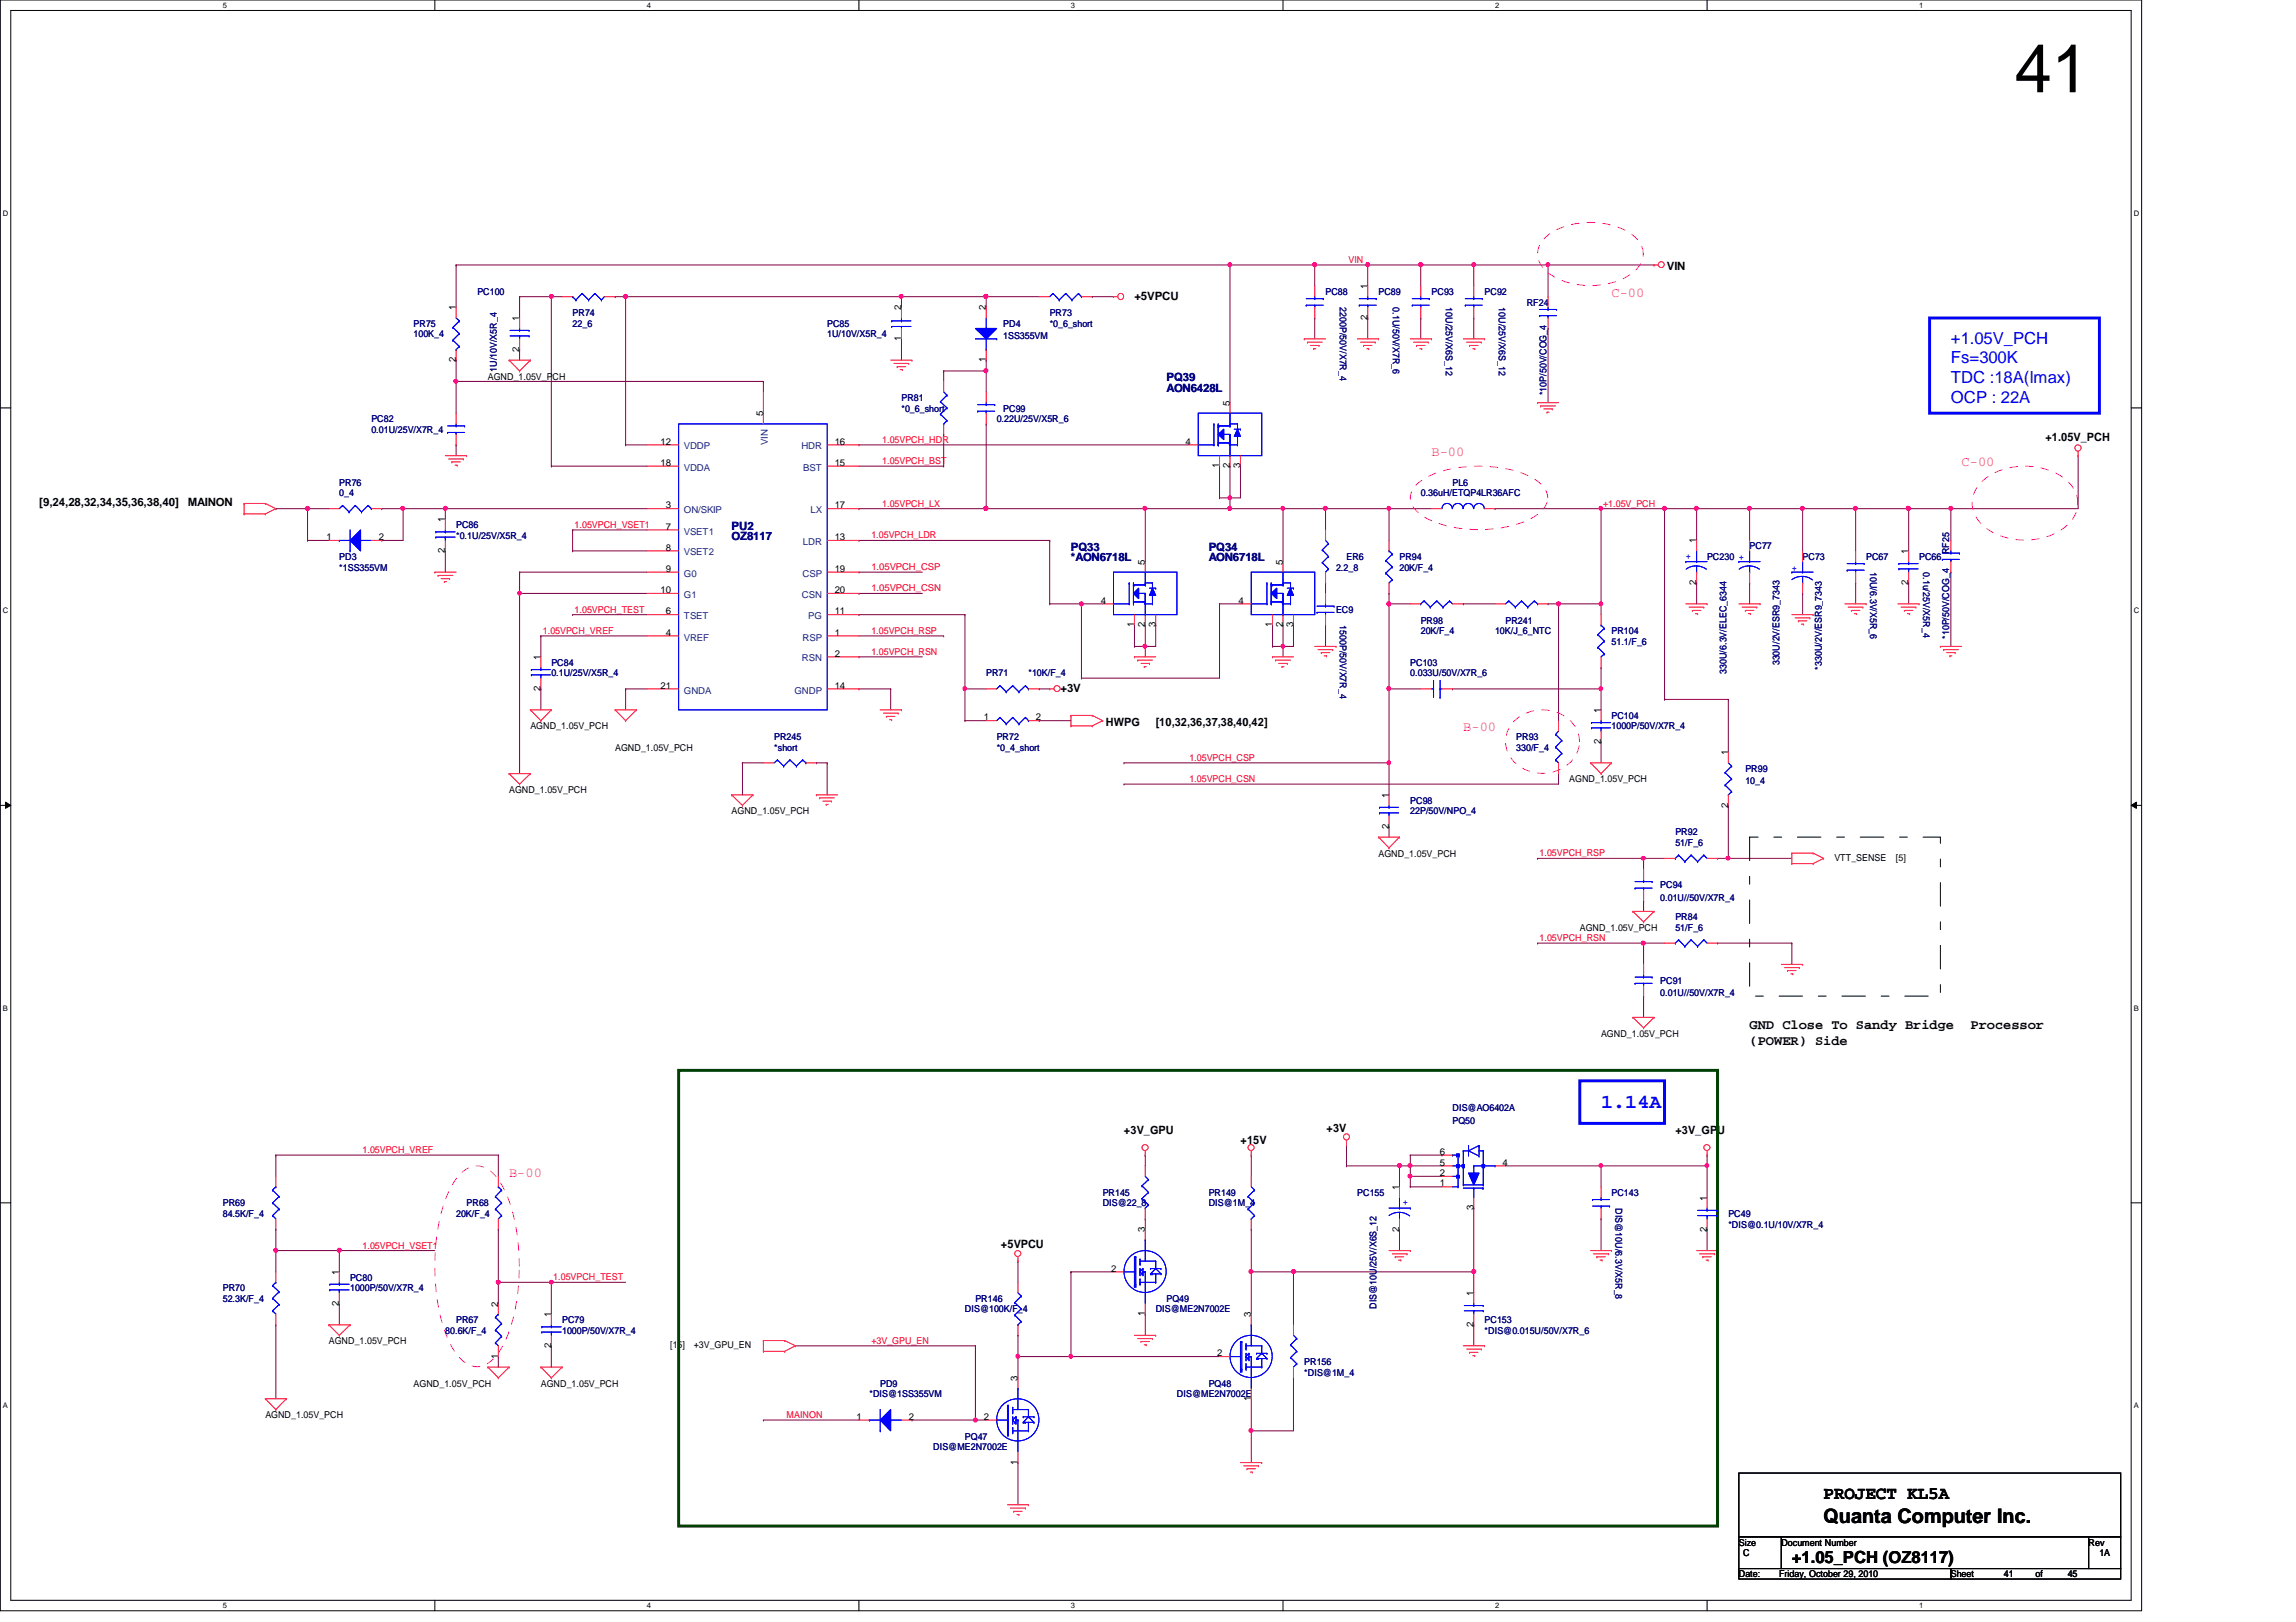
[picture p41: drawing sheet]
<svg xmlns="http://www.w3.org/2000/svg" width="297mm" height="210mm" viewBox="0 0 297 210" stroke-linecap="round" stroke-linejoin="round" font-family="sans-serif">
<defs><g id="words">
<text font-size="8.8" x="260.6" y="11.9">41</text>
<text font-size="2.6" fill="#00f" x="207.1" y="143.4">1.14A</text>
<text font-size="2.6" x="235.9" y="197.1">Quanta Computer Inc.</text>
<text font-size="2.3" x="235.9" y="193.9">PROJECT KL5A</text>
<g font-size="2.2" fill="#00f">
<text x="252.4" y="44.5">+1.05V_PCH</text>
<text x="252.4" y="47">Fs=300K</text>
<text x="252.4" y="49.6">TDC :18A(Imax)</text>
<text x="252.4" y="52.1">OCP : 22A</text>
</g>
<text font-size="2.2" x="231.8" y="202.3">+1.05_PCH (OZ8117)</text>
<g font-size="1.8" fill="#f0f">
<text x="208.5" y="38.4">C-00</text>
<text x="185.2" y="59">B-00</text>
<text x="253.8" y="60.4">C-00</text>
<text x="189.3" y="94.7">B-00</text>
<text x="65.9" y="152.3">B-00</text>
</g>
<g font-size="1.8">
<text x="226.4" y="133.2">GND Close To Sandy Bridge</text>
<text x="226.4" y="135.3">(POWER) Side</text>
<text x="254.9" y="133.2">Processor</text>
</g>
<g font-size="1.5">
<text x="215.6" y="34.9">VIN</text>
<text x="146.8" y="38.8">+5VPCU</text>
<text x="264.6" y="57">+1.05V_PCH</text>
<text x="5.1" y="65.5">[9,24,28,32,34,35,36,38,40]</text>
<text x="24.3" y="65.5">MAINON</text>
<text x="137.2" y="89.5">+3V</text>
<text x="143.1" y="93.9">HWPG</text>
<text x="149.5" y="93.9">[10,32,36,37,38,40,42]</text>
<text x="145.4" y="146.7">+3V_GPU</text>
<text x="160.5" y="148.1">+15V</text>
<text x="171.6" y="146.5">+3V</text>
<text x="216.7" y="146.7">+3V_GPU</text>
<text x="129.5" y="161.5">+5VPCU</text>
</g>
<g font-size="1.5" fill="#000080">
<text x="150.9" y="49.4">PQ39</text>
<text x="150.9" y="50.7">AON6428L</text>
<text x="94.7" y="68.5">PU2</text>
<text x="94.7" y="69.9">OZ8117</text>
<text x="138.6" y="71.3">PQ33</text>
<text x="156.4" y="71.3">PQ34</text>
<text x="138.6" y="72.6">*AON6718L</text>
<text x="156.4" y="72.6">AON6718L</text>
</g>
<g font-size="1.2" fill="#f00">
<text x="174.5" y="34">VIN</text>
<text x="114.1" y="57.3">1.05VPCH_HDR</text>
<text x="114.1" y="65.6">1.05VPCH_LX</text>
<text x="114.1" y="60.1">1.05VPCH_BST</text>
<text x="207.4" y="65.6">+1.05V_PCH</text>
<text x="74.3" y="68.3">1.05VPCH_VSET1</text>
<text x="112.7" y="69.7">1.05VPCH_LDR</text>
<text x="112.7" y="73.8">1.05VPCH_CSP</text>
<text x="112.7" y="76.5">1.05VPCH_CSN</text>
<text x="70.2" y="82">1.05VPCH_VREF</text>
<text x="74.3" y="79.3">1.05VPCH_TEST</text>
<text x="112.7" y="82">1.05VPCH_RSP</text>
<text x="112.7" y="84.8">1.05VPCH_RSN</text>
<text x="153.9" y="98.5">1.05VPCH_CSP</text>
<text x="153.9" y="101.2">1.05VPCH_CSN</text>
<text x="199.2" y="110.8">1.05VPCH_RSP</text>
<text x="199.2" y="121.8">1.05VPCH_RSN</text>
<text x="46.9" y="149.2">1.05VPCH_VREF</text>
<text x="46.9" y="161.6">1.05VPCH_VSET1</text>
<text x="71.6" y="165.7">1.05VPCH_TEST</text>
<text x="112.7" y="173.9">+3V_GPU_EN</text>
<text x="101.8" y="183.5">MAINON</text>
</g>
<g font-size="1.2">
<text x="59" y="40.2" transform="rotate(-90 59 40.2)">1</text>
<text x="67.2" y="41.5" transform="rotate(-90 67.2 41.5)">1</text>
<text x="116.6" y="40.2" transform="rotate(-90 116.6 40.2)">2</text>
<text x="127.5" y="40.2" transform="rotate(-90 127.5 40.2)">2</text>
<text x="176.9" y="41.4" transform="rotate(-90 176.9 41.4)">2</text>
<text x="176.9" y="37.4" transform="rotate(-90 176.9 37.4)">1</text>
<text x="59" y="46.9" transform="rotate(-90 59 46.9)">2</text>
<text x="67.2" y="45.5" transform="rotate(-90 67.2 45.5)">2</text>
<text x="116.6" y="44.2" transform="rotate(-90 116.6 44.2)">1</text>
<text x="127.5" y="46.9" transform="rotate(-90 127.5 46.9)">1</text>
<text x="63.1" y="49.1">AGND_1.05V_PCH</text>
<text x="98.7" y="53.9" transform="rotate(-90 98.7 53.9)">5</text>
<text x="159.1" y="52.5" transform="rotate(-90 159.1 52.5)">5</text>
<text x="85.5" y="57.5">12</text>
<text x="108" y="57.5">16</text>
<text x="153.4" y="57.5">4</text>
<text x="85.5" y="60.3">18</text>
<text x="86.1" y="65.8">3</text>
<text x="108" y="60.3">15</text>
<text x="108" y="65.8">17</text>
<text x="157.7" y="60.6" transform="rotate(-90 157.7 60.6)">1</text>
<text x="159.1" y="60.6" transform="rotate(-90 159.1 60.6)">2</text>
<text x="160.4" y="60.6" transform="rotate(-90 160.4 60.6)">3</text>
<text x="42.2" y="69.9">1</text>
<text x="49" y="69.9">2</text>
<text x="57.6" y="71.6" transform="rotate(-90 57.6 71.6)">2</text>
<text x="57.6" y="67.6" transform="rotate(-90 57.6 67.6)">1</text>
<text x="86.1" y="68.5">7</text>
<text x="86.1" y="71.2">8</text>
<text x="108" y="69.9">13</text>
<text x="219.5" y="70.3" transform="rotate(-90 219.5 70.3)">1</text>
<text x="246.9" y="71.7" transform="rotate(-90 246.9 71.7)">1</text>
<text x="85.5" y="76.8">10</text>
<text x="86.1" y="74">9</text>
<text x="108" y="74">19</text>
<text x="108" y="76.8">20</text>
<text x="148.1" y="73.1" transform="rotate(-90 148.1 73.1)">5</text>
<text x="165.9" y="73.1" transform="rotate(-90 165.9 73.1)">5</text>
<text x="219.5" y="75.7" transform="rotate(-90 219.5 75.7)">2</text>
<text x="246.9" y="75.7" transform="rotate(-90 246.9 75.7)">2</text>
<text x="86.1" y="79.5">6</text>
<text x="86.1" y="82.3">4</text>
<text x="108" y="79.5">11</text>
<text x="108" y="82.3">1</text>
<text x="142.4" y="78.1">4</text>
<text x="146.7" y="81.2" transform="rotate(-90 146.7 81.2)">1</text>
<text x="148.1" y="81.2" transform="rotate(-90 148.1 81.2)">2</text>
<text x="149.5" y="81.2" transform="rotate(-90 149.5 81.2)">3</text>
<text x="160.2" y="78.1">4</text>
<text x="164.6" y="81.2" transform="rotate(-90 164.6 81.2)">1</text>
<text x="165.9" y="81.2" transform="rotate(-90 165.9 81.2)">2</text>
<text x="167.3" y="81.2" transform="rotate(-90 167.3 81.2)">3</text>
<text x="69.9" y="89.4" transform="rotate(-90 69.9 89.4)">2</text>
<text x="69.9" y="85.4" transform="rotate(-90 69.9 85.4)">1</text>
<text x="85.5" y="89.1">21</text>
<text x="108" y="85">2</text>
<text x="108" y="89.1">14</text>
<text x="68.6" y="94.4">AGND_1.05V_PCH</text>
<text x="127.3" y="93.2">1</text>
<text x="134" y="93.2">2</text>
<text x="207.1" y="92.3" transform="rotate(-90 207.1 92.3)">1</text>
<text x="79.6" y="97.2">AGND_1.05V_PCH</text>
<text x="203" y="101.3">AGND_1.05V_PCH</text>
<text x="207.1" y="96.3" transform="rotate(-90 207.1 96.3)">2</text>
<text x="223.6" y="97.7" transform="rotate(-90 223.6 97.7)">1</text>
<text x="65.9" y="102.6">AGND_1.05V_PCH</text>
<text x="94.7" y="105.4">AGND_1.05V_PCH</text>
<text x="179.7" y="107.2" transform="rotate(-90 179.7 107.2)">2</text>
<text x="179.7" y="103.3" transform="rotate(-90 179.7 103.3)">1</text>
<text x="223.6" y="104.5" transform="rotate(-90 223.6 104.5)">2</text>
<text x="178.3" y="110.9">AGND_1.05V_PCH</text>
<text x="237.3" y="111.4">VTT_SENSE</text>
<text x="245.3" y="111.4">[5]</text>
<text x="204.4" y="120.4">AGND_1.05V_PCH</text>
<text x="207.1" y="134.2">AGND_1.05V_PCH</text>
<text x="186.3" y="149.4">6</text>
<text x="181" y="154" transform="rotate(-90 181 154)">1</text>
<text x="186.3" y="150.8">5</text>
<text x="186.3" y="152.2">2</text>
<text x="186.3" y="153.5">1</text>
<text x="194.4" y="150.8">4</text>
<text x="220.8" y="155.4" transform="rotate(-90 220.8 155.4)">1</text>
<text x="148.1" y="159.5" transform="rotate(-90 148.1 159.5)">3</text>
<text x="181" y="159.4" transform="rotate(-90 181 159.4)">2</text>
<text x="190.6" y="156.6" transform="rotate(-90 190.6 156.6)">3</text>
<text x="220.8" y="159.4" transform="rotate(-90 220.8 159.4)">2</text>
<text x="43.9" y="165" transform="rotate(-90 43.9 165)">1</text>
<text x="143.8" y="164.5">2</text>
<text x="190.6" y="167.7" transform="rotate(-90 190.6 167.7)">1</text>
<text x="42.5" y="173.9">AGND_1.05V_PCH</text>
<text x="43.9" y="169" transform="rotate(-90 43.9 169)">2</text>
<text x="64.4" y="169.1" transform="rotate(-90 64.4 169.1)">2</text>
<text x="71.3" y="170.5" transform="rotate(-90 71.3 170.5)">1</text>
<text x="148.1" y="170.3" transform="rotate(-90 148.1 170.3)">1</text>
<text x="161.8" y="170.5" transform="rotate(-90 161.8 170.5)">3</text>
<text x="190.6" y="171.7" transform="rotate(-90 190.6 171.7)">2</text>
<text x="53.5" y="179.5">AGND_1.05V_PCH</text>
<text x="64.4" y="175.8" transform="rotate(-90 64.4 175.8)">1</text>
<text x="70" y="179.5">AGND_1.05V_PCH</text>
<text x="71.3" y="174.5" transform="rotate(-90 71.3 174.5)">2</text>
<text x="86.7" y="174.5">[15]</text>
<text x="89.7" y="174.5">+3V_GPU_EN</text>
<text x="131.7" y="178.7" transform="rotate(-90 131.7 178.7)">3</text>
<text x="157.5" y="175.5">2</text>
<text x="34.3" y="183.6">AGND_1.05V_PCH</text>
<text x="110.8" y="183.7">1</text>
<text x="117.6" y="183.7">2</text>
<text x="127.3" y="183.7">2</text>
<text x="161.8" y="181.3" transform="rotate(-90 161.8 181.3)">1</text>
<text x="131.7" y="189.5" transform="rotate(-90 131.7 189.5)">1</text>
<text x="225" y="200">Size</text>
<text x="225.5" y="201.4">C</text>
<text x="230.5" y="200">Document Number</text>
<text x="270.2" y="200">Rev</text>
<text x="271.6" y="201.4">1A</text>
<text x="225" y="204.1">Date:</text>
<text x="230.2" y="204.1">Friday, October 29, 2010</text>
<text x="252.4" y="204.1">Sheet</text>
<text x="259.2" y="204.1">41</text>
<text x="263.4" y="204.1">of</text>
<text x="267.5" y="204.1">45</text>
</g>
<g font-size="1.2" fill="#000080">
<text x="61.8" y="38.1">PC100</text>
<text x="74.1" y="40.9">PR74</text>
<text x="135.8" y="40.9">PR73</text>
<text x="171.5" y="38.1">PC88</text>
<text x="173.4" y="39.8" transform="rotate(90 173.4 39.8)">2200P/50V/X7R_4</text>
<text x="178.3" y="38.1">PC89</text>
<text x="180.2" y="39.8" transform="rotate(90 180.2 39.8)">0.1U/50V/X7R_6</text>
<text x="185.2" y="38.1">PC93</text>
<text x="187.1" y="39.8" transform="rotate(90 187.1 39.8)">10U/25V/X6S_12</text>
<text x="192.1" y="38.1">PC92</text>
<text x="193.9" y="39.8" transform="rotate(90 193.9 39.8)">10U/25V/X6S_12</text>
<text x="197.5" y="39.5">RF24</text>
<text x="53.5" y="42.3">PR75</text>
<text x="53.5" y="43.6">100K_4</text>
<text x="74.1" y="42.3">22_6</text>
<text x="107" y="42.3">PC85</text>
<text x="107" y="43.6">1U/10V/X5R_4</text>
<text x="129.8" y="42.3">PD4</text>
<text x="129.8" y="43.9">1SS355VM</text>
<text x="135.8" y="42.3">*0_6_short</text>
<text x="64.3" y="48.1" transform="rotate(-90 64.3 48.1)">1U/10V/X5R_4</text>
<text x="116.6" y="51.9">PR81</text>
<text x="116.6" y="53.3">*0_6_short</text>
<text x="129.8" y="53.3">PC99</text>
<text x="200.1" y="51.1" transform="rotate(-90 200.1 51.1)">*10P/50V/COG_4</text>
<text x="48" y="54.6">PC82</text>
<text x="48" y="56">0.01U/25V/X7R_4</text>
<text x="128.9" y="54.6">0.22U/25V/X5R_6</text>
<text x="43.9" y="62.9">PR76</text>
<text x="43.9" y="64.2">0_4</text>
<text x="183.8" y="64.2">0.36uH/ETQP4LR36AFC</text>
<text x="187.9" y="62.9">PL6</text>
<text x="59" y="68.3">PC86</text>
<text x="59" y="69.7">*0.1U/25V/X5R_4</text>
<text x="226.4" y="71.1">PC77</text>
<text x="252.2" y="71.7" transform="rotate(-90 252.2 71.7)">RF25</text>
<text x="43.9" y="72.4">PD3</text>
<text x="43.9" y="73.8">*1SS355VM</text>
<text x="172.8" y="73.8">2.2_8</text>
<text x="174.2" y="72.4">ER6</text>
<text x="181.1" y="72.4">PR94</text>
<text x="181.1" y="73.8">20K/F_4</text>
<text x="220.8" y="72.4">PC230 +</text>
<text x="233.2" y="72.4">PC73</text>
<text x="241.4" y="72.4">PC67</text>
<text x="241.9" y="74" transform="rotate(90 241.9 74)">10U/6.3V/X5R_6</text>
<text x="248.3" y="72.4">PC66</text>
<text x="248.8" y="74" transform="rotate(90 248.8 74)">0.1u/25V/X5R_4</text>
<text x="172.8" y="79.3">EC9</text>
<text x="173.4" y="80.9" transform="rotate(90 173.4 80.9)">1500P/50V/X7R_4</text>
<text x="183.8" y="80.7">PR98</text>
<text x="183.8" y="82">20K/F_4</text>
<text x="193.4" y="82">10K/J_6_NTC</text>
<text x="194.8" y="80.7">PR241</text>
<text x="208.5" y="82">PR104</text>
<text x="208.5" y="83.4">51.1/F_6</text>
<text x="252.2" y="82.7" transform="rotate(-90 252.2 82.7)">*10P/50V/COG_4</text>
<text x="71.3" y="86.1">PC84</text>
<text x="71.3" y="87.5">0.1U/25V/X5R_4</text>
<text x="127.6" y="87.5">PR71</text>
<text x="133.1" y="87.5">*10K/F_4</text>
<text x="182.5" y="86.1">PC103</text>
<text x="182.5" y="87.5">0.033U/50V/X7R_6</text>
<text x="223.3" y="87.2" transform="rotate(-90 223.3 87.2)">330U/6.3V/ELEC_6344</text>
<text x="230.2" y="86.1" transform="rotate(-90 230.2 86.1)">330U/2V/ESR9_7343</text>
<text x="235.7" y="86.7" transform="rotate(-90 235.7 86.7)">*330U/2V/ESR9_7343</text>
<text x="100.2" y="95.8">PR245</text>
<text x="128.9" y="95.8">PR72</text>
<text x="196.2" y="95.8">PR93</text>
<text x="208.5" y="93">PC104</text>
<text x="208.5" y="94.4">1000P/50V/X7R_4</text>
<text x="100.2" y="97.2">*short</text>
<text x="128.9" y="97.2">*0_4_short</text>
<text x="196.2" y="97.2">330/F_4</text>
<text x="225.8" y="99.9">PR99</text>
<text x="225.8" y="101.5">10_4</text>
<text x="182.5" y="104">PC98</text>
<text x="182.5" y="105.4">22P/50V/NPO_4</text>
<text x="216.7" y="108.1">PR92</text>
<text x="216.7" y="109.5">51/F_6</text>
<text x="214.8" y="115">PC94</text>
<text x="214.8" y="116.6">0.01U//50V/X7R_4</text>
<text x="216.7" y="119.1">PR84</text>
<text x="216.7" y="120.4">51/F_6</text>
<text x="214.8" y="127.3">PC91</text>
<text x="214.8" y="128.9">0.01U//50V/X7R_4</text>
<text x="187.9" y="143.8">DIS@AO6402A</text>
<text x="187.9" y="145.4">PQ50</text>
<text x="142.7" y="154.7">PR145</text>
<text x="156.4" y="154.7">PR149</text>
<text x="175.6" y="154.7">PC155</text>
<text x="208.5" y="154.7">PC143</text>
<text x="28.8" y="156.1">PR69</text>
<text x="28.8" y="157.5">84.5K/F_4</text>
<text x="59" y="157.5">20K/F_4</text>
<text x="60.4" y="156.1">PR68</text>
<text x="142.7" y="156.1">DIS@22_8</text>
<text x="156.4" y="156.1">DIS@1M_4</text>
<text x="209" y="156.3" transform="rotate(90 209 156.3)">DIS@10U/6.3V/X5R_8</text>
<text x="223.6" y="157.5">PC49</text>
<text x="223.6" y="158.9">*DIS@0.1U/10V/X7R_4</text>
<text x="28.8" y="167.1">PR70</text>
<text x="45.3" y="165.7">PC80</text>
<text x="45.3" y="167.1">1000P/50V/X7R_4</text>
<text x="28.8" y="168.4">52.3K/F_4</text>
<text x="57.6" y="172.6">80.6K/F_4</text>
<text x="59" y="171.2">PR67</text>
<text x="72.7" y="171.2">PC79</text>
<text x="72.7" y="172.6">1000P/50V/X7R_4</text>
<text x="124.8" y="169.8">DIS@100K/F_4</text>
<text x="126.2" y="168.4">PR146</text>
<text x="149.5" y="169.8">DIS@ME2N7002E</text>
<text x="150.9" y="168.4">PQ49</text>
<text x="178.1" y="169.4" transform="rotate(-90 178.1 169.4)">DIS@10U/25V/X6S_12</text>
<text x="192.1" y="171.2">PC153</text>
<text x="192.1" y="172.6">*DIS@0.015U/50V/X7R_6</text>
<text x="113.9" y="179.5">PD9</text>
<text x="156.4" y="179.5">PQ48</text>
<text x="168.7" y="176.7">PR156</text>
<text x="168.7" y="178.1">*DIS@1M_4</text>
<text x="112.5" y="180.8">*DIS@1SS355VM</text>
<text x="152.3" y="180.8">DIS@ME2N7002E</text>
<text x="120.7" y="187.7">DIS@ME2N7002E</text>
<text x="124.8" y="186.3">PQ47</text>
</g>
<g font-size="1.2" fill="#004080">
<text x="88.5" y="58.2">VDDP</text>
<text x="99.4" y="57.6" transform="rotate(-90 99.4 57.6)">VIN</text>
<text x="103.7" y="58.2">HDR</text>
<text x="88.5" y="60.9">VDDA</text>
<text x="103.9" y="60.9">BST</text>
<text x="88.5" y="66.4">ON/SKIP</text>
<text x="88.5" y="69.2">VSET1</text>
<text x="88.5" y="71.9">VSET2</text>
<text x="103.9" y="70.5">LDR</text>
<text x="104.9" y="66.4">LX</text>
<text x="88.5" y="74.6">G0</text>
<text x="88.5" y="77.4">G1</text>
<text x="103.8" y="77.4">CSN</text>
<text x="103.8" y="74.6">CSP</text>
<text x="88.5" y="80.1">TSET</text>
<text x="88.5" y="82.9">VREF</text>
<text x="103.8" y="82.9">RSP</text>
<text x="104.6" y="80.1">PG</text>
<text x="88.5" y="89.7">GNDA</text>
<text x="102.8" y="89.7">GNDP</text>
<text x="103.8" y="85.6">RSN</text>
</g>
<g font-size="1.2" fill="#00f">
<text x="218.1" y="72.3">+</text>
<text x="231.8" y="73.8">+</text>
<text x="181.5" y="156">+</text>
</g>
<g font-size="1">
<text x="28.8" y="1">5</text>
<text x="83.7" y="1">4</text>
<text x="138.6" y="1">3</text>
<text x="193.4" y="1">2</text>
<text x="248.3" y="1">1</text>
<text x=".4" y="27.9">D</text>
<text x="276.1" y="27.9">D</text>
<text x=".4" y="79.4">C</text>
<text x="276.1" y="79.4">C</text>
<text x=".4" y="130.8">B</text>
<text x="276.1" y="130.8">B</text>
<text x=".4" y="182.2">A</text>
<text x="276.1" y="182.2">A</text>
<text x="28.8" y="208.1">5</text>
<text x="83.7" y="208.1">4</text>
<text x="138.6" y="208.1">3</text>
<text x="193.4" y="208.1">2</text>
<text x="248.3" y="208.1">1</text>
</g>
</g></defs>
<path d="M0 0h277.1v208.4h-277.1zM1.4 1.4h274.3v205.7h-274.3z" fill="none" stroke="#000" stroke-width=".13"/>
<g fill="#fff">
<path d="M28.8 .1h.6v1.1h-.6z"/>
<path d="M28.8 207.2h.6v1.1h-.6z"/>
</g>
<path d="M56.3 0v1.4M56.3 207.1v1.3" fill="none" stroke="#000" stroke-width=".13"/>
<g fill="#fff">
<path d="M83.7 .1h.5v1.1h-.5z"/>
<path d="M83.7 207.2h.5v1.1h-.5z"/>
</g>
<path d="M111.1 0v1.4M111.1 207.1v1.3" fill="none" stroke="#000" stroke-width=".13"/>
<g fill="#fff">
<path d="M138.6 .1h.5v1.1h-.5z"/>
<path d="M138.6 207.2h.5v1.1h-.5z"/>
</g>
<path d="M166 0v1.4M166 207.1v1.3" fill="none" stroke="#000" stroke-width=".13"/>
<g fill="#fff">
<path d="M193.4 .1h.6v1.1h-.6z"/>
<path d="M193.4 207.2h.6v1.1h-.6z"/>
</g>
<path d="M220.8 0v1.4M220.8 207.1v1.3" fill="none" stroke="#000" stroke-width=".13"/>
<g fill="#fff">
<path d="M248.3 .1h.5v1.1h-.5z"/>
<path d="M248.3 207.2h.5v1.1h-.5z"/>
<path d="M.4 27.1h.7v1.1h-.7z"/>
<path d="M276.1 27.1h.7v1.1h-.7z"/>
<path d="M.4 78.5h.7v1.1h-.7z"/>
<path d="M276.1 78.5h.7v1.1h-.7z"/>
</g>
<path d="M0 52.8h1.4M275.7 52.8h1.4" fill="none" stroke="#000" stroke-width=".13"/>
<g fill="#fff">
<path d="M.4 129.9h.6v1.1h-.6z"/>
<path d="M276.1 129.9h.6v1.1h-.6z"/>
</g>
<path d="M0 104.2h1.4M.7 103.8l.7 .4-.7 .4zM275.7 104.2l.7-.4v.8zM275.7 104.2h1.4" fill="none" stroke="#000" stroke-width=".13"/>
<path d="M.7 103.8l.7 .4-.7 .4zM275.7 104.2l.7-.4v.8z" fill="#000"/>
<g fill="#fff">
<path d="M.4 181.4h.6v1.1h-.6z"/>
<path d="M276.1 181.4h.6v1.1h-.6z"/>
</g>
<path d="M0 155.7h1.4M275.7 155.7h1.4" fill="none" stroke="#000" stroke-width=".13"/>
<path d="M102.9 174.2h.1M102.9 174.2h23.3M126.2 174.2h.1M126.2 174.2v9.6" fill="none" stroke="#800040" stroke-width=".13"/>
<circle cx="126.2" cy="183.8" r=".26" fill="#f0f"/>
<circle cx="126.2" cy="183.8" r=".26" fill="none" stroke="#f0f" stroke-width=".13"/>
<path d="M161.9 149.5h.1M161.9 159.1h.1M161.9 149.5v2.7M161.9 159.1v5.5M181.1 159.1h.1M181.1 159.1v2.7M220.8 159.1h.1M220.8 150.9h.1M220.8 150.9v4.1M220.8 159.1v2.7M126.2 183.8h.1M126.2 183.8h1.4" fill="none" stroke="#800040" stroke-width=".13"/>
<circle cx="161.8" cy="164.6" r=".26" fill="#f0f"/>
<circle cx="161.8" cy="164.6" r=".26" fill="none" stroke="#f0f" stroke-width=".13"/>
<path d="M148.2 157.7h.1M148.2 149.5h.1M148.2 149.5v1.4M148.2 157.7v1.4M138.6 175.6h.1M138.6 175.6h19.2M148.2 170.1h.1M148.2 170.1v2.7M190.7 164.6h.1M190.7 164.6v2.7" fill="none" stroke="#800040" stroke-width=".13"/>
<circle cx="190.7" cy="164.6" r=".26" fill="#f0f"/>
<circle cx="190.7" cy="164.6" r=".26" fill="none" stroke="#f0f" stroke-width=".13"/>
<path d="M138.6 164.6h.1M138.6 164.6v11" fill="none" stroke="#800040" stroke-width=".13"/>
<path d="M138.4 175.3h.1l.2 .1v.3l-.2 .1-.1-.1z" fill-rule="evenodd" fill="#f0f"/>
<path d="M138.4 175.3h.1l.2 .1v.3l-.2 .1-.1-.1z" fill="none" stroke="#f0f" stroke-width=".13"/>
<path d="M138.6 164.6h.1M138.6 164.6h5.5M161.9 164.6h.1M161.9 164.6h5.4" fill="none" stroke="#800040" stroke-width=".13"/>
<circle cx="167.3" cy="164.6" r=".26" fill="#f0f"/>
<circle cx="167.3" cy="164.6" r=".26" fill="none" stroke="#f0f" stroke-width=".13"/>
<g fill="none" stroke="#800040" stroke-width=".13">
<path d="M174.2 148.1h.1M174.2 150.9h.1M174.2 148.1v2.8M174.2 150.9h6.9M181.1 150.9h.1M181.1 150.9v2.7M207.1 150.9h.1M207.1 157.7h.1M207.1 150.9v2.7M207.1 157.7v4.1M131.7 163.2h.1M131.7 163.2v2.7"/>
<path d="M167.3 178.3h.1M167.3 164.6h.1M167.3 178.3v6.9h-5.4M167.3 164.6v6.8M190.7 171.4h.1M190.7 171.4v2.8M161.9 185.2h.1"/>
</g>
<circle cx="181.1" cy="150.8" r=".26" fill="#f0f"/>
<circle cx="181.1" cy="150.8" r=".26" fill="none" stroke="#f0f" stroke-width=".13"/>
<path d="M190.7 156.3h.1M190.7 156.3v8.3h-23.4M207.1 150.9h.1M207.1 150.9h13.7M167.3 164.6h.1" fill="none" stroke="#800040" stroke-width=".13"/>
<path d="M220.7 150.6h.1l.2 .1v.3l-.2 .1-.1-.1z" fill-rule="evenodd" fill="#f0f"/>
<path d="M220.7 150.6h.1l.2 .1v.3l-.2 .1-.1-.1z" fill="none" stroke="#f0f" stroke-width=".13"/>
<path d="M206.9 150.6h.2l.2 .1v.3l-.2 .1-.2-.1z" fill-rule="evenodd" fill="#f0f"/>
<path d="M206.9 150.6h.2l.2 .1v.3l-.2 .1-.2-.1z" fill="none" stroke="#f0f" stroke-width=".13"/>
<path d="M71.3 38.4h.1M71.3 38.4v21.9M79.6 38.4h.1M79.6 38.4h1.3M80.9 38.4h.1M80.9 38.4v19.2M71.3 60.3h.1M71.3 60.3h12.4M220.8 149.5h.1M220.8 149.5v1.4M118 183.8h.1M118 183.8h8.2" fill="none" stroke="#800040" stroke-width=".13"/>
<circle cx="71.3" cy="38.4" r=".26" fill="#f0f"/>
<circle cx="71.3" cy="38.4" r=".26" fill="none" stroke="#f0f" stroke-width=".13"/>
<path d="M67.2 38.4h.1M67.2 38.4h5.5M67.2 38.4v2.7M71.3 38.4h.1M59 49.4h.1M59 57.6h.1M59 49.4v4.1M59 57.6v1.4M59 49.4h39.8M67.2 45.3h.1M67.2 45.3v1.3" fill="none" stroke="#800040" stroke-width=".13"/>
<circle cx="59" cy="49.3" r=".25" fill="#f0f"/>
<circle cx="59" cy="49.3" r=".25" fill="none" stroke="#f0f" stroke-width=".13"/>
<path d="M59 34.3h.1M59 34.3v5.5M59 46.6h.1M59 46.6v2.8M52.2 65.8h.1M52.2 65.8h5.4" fill="none" stroke="#800040" stroke-width=".13"/>
<circle cx="57.6" cy="65.8" r=".26" fill="#f0f"/>
<circle cx="57.6" cy="65.8" r=".26" fill="none" stroke="#f0f" stroke-width=".13"/>
<g fill="none" stroke="#800040" stroke-width=".13">
<path d="M96.1 98.7h.1M96.1 98.7h2.7M96.1 98.7v4.2M124.8 89.2h.1M124.8 93.3h.1M124.8 89.2h2.8M124.8 93.3h2.8M124.8 89.2v4.1M134.4 89.2h.1M134.4 89.2h1.4M145.4 98.7h.1M145.4 98.7h34.3"/>
<path d="M145.4 101.5h.1M145.4 101.5h56.2"/>
</g>
<path d="M124.6 88.9h.2l.2 .1v.3l-.2 .1-.2-.1z" fill-rule="evenodd" fill="#f0f"/>
<path d="M124.6 88.9h.2l.2 .1v.3l-.2 .1-.2-.1z" fill="none" stroke="#f0f" stroke-width=".13"/>
<g fill="none" stroke="#800040" stroke-width=".13">
<path d="M80.9 57.6h.1M80.9 57.6h2.8M98.8 49.4h.1M98.8 49.4v1.3M67.2 76.8h.1M67.2 74h.1M67.2 76.8h16.5M67.2 74h16.5M74.1 79.5h.1M74.1 68.6h.1M74.1 71.3h.1M74.1 79.5h9.6"/>
<path d="M74.1 68.6h9.6M74.1 71.3h9.6M240.1 75.4h.1M240.1 65.8h.1M240.1 75.4v2.7M240.1 65.8h6.8M246.9 75.4h.1M246.9 75.4v2.7M70 82.3h.1M70 89.2h.1M70 82.3h13.7M70 82.3v2.7"/>
<path d="M70 89.2v2.7M80.9 89.2h.1M80.9 89.2v2.7M80.9 89.2h2.8M134.4 93.3h.1M134.4 93.3h4.2"/>
</g>
<circle cx="246.9" cy="65.8" r=".26" fill="#f0f"/>
<circle cx="246.9" cy="65.8" r=".26" fill="none" stroke="#f0f" stroke-width=".13"/>
<circle cx="240" cy="65.8" r=".26" fill="#f0f"/>
<circle cx="240" cy="65.8" r=".26" fill="none" stroke="#f0f" stroke-width=".13"/>
<g fill="none" stroke="#800040" stroke-width=".13">
<path d="M35.7 65.8h.1M35.7 65.8h4.1M39.8 65.8h.1M39.8 65.8v4.1M57.6 71.3h.1M57.6 65.8h.1M57.6 65.8v1.4M57.6 71.3v2.7M240.1 65.8h.1M240.1 65.8v5.5M246.9 65.8h.1M246.9 65.8v5.5"/>
<path d="M105.6 98.7h.1M105.6 98.7h1.4M107 98.7h.1M107 98.7v4.2"/>
</g>
<circle cx="39.8" cy="65.8" r=".26" fill="#f0f"/>
<circle cx="39.8" cy="65.8" r=".26" fill="none" stroke="#f0f" stroke-width=".13"/>
<path d="M49.4 69.9h.1M52.2 65.8h.1M52.2 65.8v4.1h-2.8" fill="none" stroke="#800040" stroke-width=".13"/>
<circle cx="52.1" cy="65.8" r=".26" fill="#f0f"/>
<circle cx="52.1" cy="65.8" r=".26" fill="none" stroke="#f0f" stroke-width=".13"/>
<path d="M39.8 65.8h.1M39.8 69.9h.1M39.8 65.8h2.7M39.8 69.9h2.7M49.4 65.8h.1M49.4 65.8h2.8M57.6 65.8h.1M57.6 65.8h26.1M166 65.8h.1M166 65.8h5.5" fill="none" stroke="#800040" stroke-width=".13"/>
<path d="M165.8 65.6l.1-.1 .3 .1-.1 .4h-.2h-.1z" fill-rule="evenodd" fill="#f0f"/>
<path d="M165.8 65.6l.1-.1 .3 .1-.1 .4h-.2h-.1z" fill="none" stroke="#f0f" stroke-width=".13"/>
<path d="M64.5 159.1h.1M64.5 159.1v6.8M64.5 165.9h.1M64.5 165.9h16.4M71.3 165.9h.1" fill="none" stroke="#800040" stroke-width=".13"/>
<circle cx="64.5" cy="165.9" r=".25" fill="#f0f"/>
<circle cx="64.5" cy="165.9" r=".25" fill="none" stroke="#f0f" stroke-width=".13"/>
<path d="M35.7 161.8h.1M35.7 161.8h8.2M64.5 165.9h.1M64.5 165.9v2.8" fill="none" stroke="#800040" stroke-width=".13"/>
<circle cx="64.5" cy="165.9" r=".25" fill="#f0f"/>
<circle cx="64.5" cy="165.9" r=".25" fill="none" stroke="#f0f" stroke-width=".13"/>
<path d="M35.7 159.1h.1M35.7 159.1v2.7M64.5 149.5h.1M64.5 149.5v2.7M43.9 161.8h.1M43.9 161.8v2.8M43.9 161.8h12.4" fill="none" stroke="#800040" stroke-width=".13"/>
<circle cx="43.9" cy="161.8" r=".26" fill="#f0f"/>
<circle cx="43.9" cy="161.8" r=".26" fill="none" stroke="#f0f" stroke-width=".13"/>
<path d="M64.5 175.6h.1M64.5 175.6v1.3M71.3 165.9h.1M71.3 165.9v4.2" fill="none" stroke="#800040" stroke-width=".13"/>
<circle cx="71.3" cy="165.9" r=".25" fill="#f0f"/>
<circle cx="71.3" cy="165.9" r=".25" fill="none" stroke="#f0f" stroke-width=".13"/>
<path d="M146.8 80.9h.1M146.8 80.9v2.8M148.2 83.7h.1M148.2 83.7v1.3" fill="none" stroke="#800040" stroke-width=".13"/>
<circle cx="148.1" cy="83.6" r=".25" fill="#f0f"/>
<circle cx="148.1" cy="83.6" r=".25" fill="none" stroke="#f0f" stroke-width=".13"/>
<path d="M148.2 83.7h.1M149.5 80.9h.1M149.5 80.9v2.8h-1.3M35.7 149.5h.1M35.7 149.5v2.7M35.7 149.5h28.8M35.7 171.4h.1M35.7 161.8h.1M35.7 161.8v2.8M35.7 171.4v9.6" fill="none" stroke="#800040" stroke-width=".13"/>
<path d="M35.5 161.6l.1-.1 .3 .2-.1 .3-.2 .1-.1-.1z" fill-rule="evenodd" fill="#f0f"/>
<path d="M35.5 161.6l.1-.1 .3 .2-.1 .3-.2 .1-.1-.1z" fill="none" stroke="#f0f" stroke-width=".13"/>
<g fill="none" stroke="#800040" stroke-width=".13">
<path d="M176.9 34.3h.1M176.9 34.3v2.7M176.9 34.3h6.9M190.7 34.3h.1M190.7 34.3v2.7M157.8 60.3h.1M157.8 60.3v4.1M159.1 64.4h.1M159.1 64.4v1.4M160.5 60.3h.1M160.5 60.3v4.1h-1.4M171.5 80.9h.1"/>
<path d="M171.5 80.9v2.8M43.9 168.7h.1M43.9 168.7v2.7M71.3 174.2h.1M71.3 174.2v2.7"/>
</g>
<circle cx="183.8" cy="34.2" r=".26" fill="#f0f"/>
<circle cx="183.8" cy="34.2" r=".26" fill="none" stroke="#f0f" stroke-width=".13"/>
<circle cx="176.9" cy="34.2" r=".26" fill="#f0f"/>
<circle cx="176.9" cy="34.2" r=".26" fill="none" stroke="#f0f" stroke-width=".13"/>
<g fill="none" stroke="#800040" stroke-width=".13">
<path d="M170.1 34.3h.1M170.1 34.3v2.7M170.1 34.3h6.8M183.8 34.3h.1M183.8 34.3v2.7M170.1 41.1h.1M170.1 41.1v2.8M176.9 41.1h.1M176.9 41.1v2.8M183.8 41.1h.1M183.8 41.1v2.8M190.7 41.1h.1"/>
<path d="M190.7 41.1v2.8"/>
</g>
<circle cx="170.1" cy="34.2" r=".26" fill="#f0f"/>
<circle cx="170.1" cy="34.2" r=".26" fill="none" stroke="#f0f" stroke-width=".13"/>
<path d="M157.8 64.4h.1M159.1 60.3h.1M159.1 60.3v4.1h-1.3M171.5 65.8h.1M171.5 65.8v2.8M148.2 80.9h.1M148.2 80.9v2.8" fill="none" stroke="#800040" stroke-width=".13"/>
<path d="M158.9 64.2h.2l.2 .1v.3l-.2 .1-.2-.1z" fill-rule="evenodd" fill="#f0f"/>
<path d="M158.9 64.2h.2l.2 .1v.3l-.2 .1-.2-.1z" fill="none" stroke="#f0f" stroke-width=".13"/>
<path d="M183.8 34.3h.1M183.8 34.3h6.9" fill="none" stroke="#800040" stroke-width=".13"/>
<circle cx="190.7" cy="34.2" r=".26" fill="#f0f"/>
<circle cx="190.7" cy="34.2" r=".26" fill="none" stroke="#f0f" stroke-width=".13"/>
<circle cx="183.8" cy="34.2" r=".26" fill="#f0f"/>
<circle cx="183.8" cy="34.2" r=".26" fill="none" stroke="#f0f" stroke-width=".13"/>
<path d="M190.7 34.3h9.6M200.3 34.3h.1M171.5 75.4h.1M171.5 75.4v1.4M179.7 65.8h.1M179.7 65.8h5.5M146.8 83.7h.1M146.8 83.7h1.4" fill="none" stroke="#800040" stroke-width=".13"/>
<path d="M200.1 34.1l.1-.1 .2 .1v.3l-.2 .1-.1-.1z" fill-rule="evenodd" fill="#f0f"/>
<path d="M200.1 34.1l.1-.1 .2 .1v.3l-.2 .1-.1-.1z" fill="none" stroke="#f0f" stroke-width=".13"/>
<path d="M127.6 65.8h20.6M148.2 65.8h.1" fill="none" stroke="#800040" stroke-width=".13"/>
<circle cx="127.5" cy="65.8" r=".26" fill="#f0f"/>
<circle cx="127.5" cy="65.8" r=".26" fill="none" stroke="#f0f" stroke-width=".13"/>
<circle cx="148.1" cy="65.8" r=".26" fill="#f0f"/>
<circle cx="148.1" cy="65.8" r=".26" fill="none" stroke="#f0f" stroke-width=".13"/>
<path d="M111.1 79.5h.1M111.1 74h.1M111.1 69.9h.1M111.1 65.8h.1M111.1 79.5h13.7M111.1 74h8.2M111.1 69.9h24.7M111.1 65.8h16.5" fill="none" stroke="#800040" stroke-width=".13"/>
<circle cx="127.5" cy="65.8" r=".26" fill="#f0f"/>
<circle cx="127.5" cy="65.8" r=".26" fill="none" stroke="#f0f" stroke-width=".13"/>
<g fill="none" stroke="#800040" stroke-width=".13">
<path d="M111.1 76.8h.1M111.1 76.8h8.2M111.1 89.2h.1M111.1 85h.1M111.1 89.2h4.1M111.1 82.3h11M111.1 85h8.2M115.2 89.2h.1M115.2 89.2v2.7M122.1 82.3h.1M222.2 111.1h.1M223.6 104.2h.1"/>
<path d="M223.6 104.2v6.9h-1.4"/>
</g>
<circle cx="223.6" cy="111" r=".25" fill="#f0f"/>
<circle cx="223.6" cy="111" r=".25" fill="none" stroke="#f0f" stroke-width=".13"/>
<path d="M179.7 65.8h.1M179.7 65.8v4.1M207.1 96h.1M207.1 96v2.7M179.7 107h.1M179.7 107v1.3" fill="none" stroke="#800040" stroke-width=".13"/>
<path d="M179.5 65.6l.2-.1 .2 .1-.1 .4h-.1h-.2z" fill-rule="evenodd" fill="#f0f"/>
<path d="M179.5 65.6l.2-.1 .2 .1-.1 .4h-.1h-.2z" fill="none" stroke="#f0f" stroke-width=".13"/>
<path d="M179.7 76.8h.1M179.7 76.8v1.3" fill="none" stroke="#800040" stroke-width=".13"/>
<path d="M179.5 78l.2-.1 .2 .1-.1 .3-.1 .1-.2-.1z" fill-rule="evenodd" fill="#f0f"/>
<path d="M179.5 78l.2-.1 .2 .1-.1 .3-.1 .1-.2-.1z" fill="none" stroke="#f0f" stroke-width=".13"/>
<path d="M179.7 78.1h.1M179.7 78.1h2.8M207.1 78.1h.1M207.1 78.1v1.4" fill="none" stroke="#800040" stroke-width=".13"/>
<path d="M206.9 78l.2-.1 .2 .1v.3l-.2 .1-.2-.1z" fill-rule="evenodd" fill="#f0f"/>
<path d="M206.9 78l.2-.1 .2 .1v.3l-.2 .1-.2-.1z" fill="none" stroke="#f0f" stroke-width=".13"/>
<path d="M179.7 89.2h.1M179.7 98.7h.1M179.7 89.2h4.1M179.7 98.7v4.2" fill="none" stroke="#800040" stroke-width=".13"/>
<path d="M179.5 98.5h.2l.2 .1-.1 .3-.1 .1-.2-.1z" fill-rule="evenodd" fill="#f0f"/>
<path d="M179.5 98.5h.2l.2 .1-.1 .3-.1 .1-.2-.1z" fill="none" stroke="#f0f" stroke-width=".13"/>
<path d="M179.7 78.1h.1M179.7 78.1v11.1" fill="none" stroke="#800040" stroke-width=".13"/>
<path d="M179.5 88.9h.2l.2 .1-.1 .3-.1 .1-.2-.1z" fill-rule="evenodd" fill="#f0f"/>
<path d="M179.5 88.9h.2l.2 .1-.1 .3-.1 .1-.2-.1z" fill="none" stroke="#f0f" stroke-width=".13"/>
<path d="M179.5 78l.2-.1 .2 .1-.1 .3-.1 .1-.2-.1z" fill-rule="evenodd" fill="#f0f"/>
<path d="M179.5 78l.2-.1 .2 .1-.1 .3-.1 .1-.2-.1z" fill="none" stroke="#f0f" stroke-width=".13"/>
<path d="M201.6 100.1h.1M201.6 100.1v1.4M212.6 111.1h.1M212.6 111.1h2.7M222.2 122h.1M222.2 122h9.6" fill="none" stroke="#800040" stroke-width=".13"/>
<circle cx="212.6" cy="111" r=".25" fill="#f0f"/>
<circle cx="212.6" cy="111" r=".25" fill="none" stroke="#f0f" stroke-width=".13"/>
<path d="M212.6 122h.1M212.6 122h2.7" fill="none" stroke="#800040" stroke-width=".13"/>
<circle cx="212.6" cy="122" r=".26" fill="#f0f"/>
<circle cx="212.6" cy="122" r=".26" fill="none" stroke="#f0f" stroke-width=".13"/>
<g fill="none" stroke="#800040" stroke-width=".13">
<path d="M179.7 89.2h.1M179.7 89.2v9.5M198.9 111.1h.1M198.9 111.1h13.7M212.6 111.1h.1M212.6 116.6h.1M212.6 111.1v1.3M212.6 116.6v1.3M223.6 111.1h.1M223.6 111.1h8.2M198.9 122h.1M198.9 122h13.7"/>
<path d="M212.6 122h.1M212.6 128.9h.1M212.6 122v2.8M212.6 128.9v2.8M231.8 122h.1M231.8 122v2.8"/>
</g>
<path d="M179.5 88.9h.2l.2 .1-.1 .3-.1 .1-.2-.1z" fill-rule="evenodd" fill="#f0f"/>
<path d="M179.5 88.9h.2l.2 .1-.1 .3-.1 .1-.2-.1z" fill="none" stroke="#f0f" stroke-width=".13"/>
<path d="M171.5 65.8h.1M171.5 65.8h8.2M193.4 65.8h.1M193.4 65.8h13.7M207.1 89.2h.1M207.1 89.2v2.7" fill="none" stroke="#800040" stroke-width=".13"/>
<circle cx="171.4" cy="65.8" r=".26" fill="#f0f"/>
<circle cx="171.4" cy="65.8" r=".26" fill="none" stroke="#f0f" stroke-width=".13"/>
<path d="M159.1 34.3h11M170.1 34.3h.1" fill="none" stroke="#800040" stroke-width=".13"/>
<path d="M158.9 34.1l.2-.1 .2 .1v.3l-.2 .1-.2-.1z" fill-rule="evenodd" fill="#f0f"/>
<path d="M158.9 34.1l.2-.1 .2 .1v.3l-.2 .1-.2-.1z" fill="none" stroke="#f0f" stroke-width=".13"/>
<circle cx="170.1" cy="34.2" r=".26" fill="#f0f"/>
<circle cx="170.1" cy="34.2" r=".26" fill="none" stroke="#f0f" stroke-width=".13"/>
<path d="M67.2 76.8h.1M67.2 76.8v23.3M219.5 75.4h.1M219.5 65.8h.1M219.5 65.8v4.1M219.5 75.4v2.7" fill="none" stroke="#800040" stroke-width=".13"/>
<circle cx="67.2" cy="76.8" r=".25" fill="#f0f"/>
<circle cx="67.2" cy="76.8" r=".25" fill="none" stroke="#f0f" stroke-width=".13"/>
<path d="M127.6 38.4h.1M127.6 38.4h6.8" fill="none" stroke="#800040" stroke-width=".13"/>
<circle cx="127.5" cy="38.4" r=".26" fill="#f0f"/>
<circle cx="127.5" cy="38.4" r=".26" fill="none" stroke="#f0f" stroke-width=".13"/>
<path d="M80.9 38.4h35.7M116.6 38.4h.1" fill="none" stroke="#800040" stroke-width=".13"/>
<circle cx="80.9" cy="38.4" r=".26" fill="#f0f"/>
<circle cx="80.9" cy="38.4" r=".26" fill="none" stroke="#f0f" stroke-width=".13"/>
<circle cx="116.6" cy="38.4" r=".26" fill="#f0f"/>
<circle cx="116.6" cy="38.4" r=".26" fill="none" stroke="#f0f" stroke-width=".13"/>
<g fill="none" stroke="#800040" stroke-width=".13">
<path d="M116.6 38.4h.1M116.6 38.4v1.4M141.3 38.4h.1M141.3 38.4h2.8M122.1 48h.1M122.1 56.2h.1M122.1 48v1.4M122.1 56.2v4.1M122.1 48h5.5M127.6 48h.1M127.6 54.9h.1M127.6 48v2.7"/>
<path d="M127.6 54.9v10.9M111.1 60.3h11M122.1 60.3h.1"/>
</g>
<circle cx="127.5" cy="48" r=".26" fill="#f0f"/>
<circle cx="127.5" cy="48" r=".26" fill="none" stroke="#f0f" stroke-width=".13"/>
<path d="M127.6 38.4h.1M127.6 38.4v1.4M111.1 57.6h.1M111.1 57.6h42.5M116.6 43.9h.1M116.6 43.9v2.7M127.6 46.6h.1M127.6 46.6v1.4M233.2 65.8h.1M233.2 65.8h6.9" fill="none" stroke="#800040" stroke-width=".13"/>
<circle cx="233.2" cy="65.8" r=".26" fill="#f0f"/>
<circle cx="233.2" cy="65.8" r=".26" fill="none" stroke="#f0f" stroke-width=".13"/>
<path d="M226.4 75.4h.1M226.4 65.8h.1M226.4 65.8v4.1M226.4 75.4v2.7" fill="none" stroke="#800040" stroke-width=".13"/>
<circle cx="226.3" cy="65.8" r=".26" fill="#f0f"/>
<circle cx="226.3" cy="65.8" r=".26" fill="none" stroke="#f0f" stroke-width=".13"/>
<path d="M59 34.3h.1M59 34.3h100.1M159.1 34.3h.1M159.1 34.3v17.8M219.5 65.8h.1M219.5 65.8h6.9M252.4 65.8h.1M252.4 65.8h16.5M164.6 80.9h.1M164.6 80.9v2.8M166 83.7h.1M166 83.7v1.3" fill="none" stroke="#800040" stroke-width=".13"/>
<path d="M165.8 83.5h.3l.1 .1-.1 .2-.2 .1-.1-.1z" fill-rule="evenodd" fill="#f0f"/>
<path d="M165.8 83.5h.3l.1 .1-.1 .2-.2 .1-.1-.1z" fill="none" stroke="#f0f" stroke-width=".13"/>
<g fill="none" stroke="#800040" stroke-width=".13">
<path d="M135.8 69.9h.1M135.8 69.9v8.2M139.9 78.1h.1M139.9 78.1h2.8M139.9 78.1v9.7M157.8 78.1h.1M157.8 78.1h2.7M157.8 78.1v9.7h-17.9M139.9 87.8h.1M164.6 83.7h.1M166 83.7h.1M166 80.9h.1"/>
<path d="M166 80.9v2.8M167.3 80.9h.1M167.3 80.9v2.8h-2.7"/>
</g>
<circle cx="139.9" cy="78.1" r=".26" fill="#f0f"/>
<circle cx="139.9" cy="78.1" r=".26" fill="none" stroke="#f0f" stroke-width=".13"/>
<path d="M159.1 65.8h.1M159.1 65.8h6.9M166 65.8h.1M166 65.8v6.9" fill="none" stroke="#800040" stroke-width=".13"/>
<path d="M158.9 65.6l.2-.1 .2 .1v.4h-.2h-.2z" fill-rule="evenodd" fill="#f0f"/>
<path d="M158.9 65.6l.2-.1 .2 .1v.4h-.2h-.2z" fill="none" stroke="#f0f" stroke-width=".13"/>
<g fill="none" stroke="#800040" stroke-width=".13">
<path d="M268.9 59h.1M268.9 59v6.8M67.2 74h.1M67.2 74v2.8M74.1 68.6h.1M74.1 68.6v2.7M124.8 79.5h.1M124.8 79.5v9.7M135.8 78.1h.1M135.8 78.1h4.1M148.2 65.8h.1M148.2 65.8v6.9"/>
<path d="M187.9 89.2h.1M187.9 89.2h19.2M98.8 183.8h.1M98.8 183.8h12.3"/>
</g>
<path d="M206.9 88.9h.2l.2 .1v.3l-.2 .1-.2-.1z" fill-rule="evenodd" fill="#f0f"/>
<path d="M206.9 88.9h.2l.2 .1v.3l-.2 .1-.2-.1z" fill="none" stroke="#f0f" stroke-width=".13"/>
<path d="M201.6 78.1h.1M207.1 65.8h.1M207.1 65.8v12.3h-5.5M131.7 175.6h.1M131.7 175.6h6.9M131.7 175.6v2.7M131.7 189.3h.1M131.7 189.3v5.4" fill="none" stroke="#800040" stroke-width=".13"/>
<path d="M131.5 175.3h.2l.2 .1-.1 .3-.1 .1-.2-.1z" fill-rule="evenodd" fill="#f0f"/>
<path d="M131.5 175.3h.2l.2 .1-.1 .3-.1 .1-.2-.1z" fill="none" stroke="#f0f" stroke-width=".13"/>
<path d="M201.6 78.1h.1M201.6 78.1v15.2M207.1 86.4h.1M207.1 86.4v2.8" fill="none" stroke="#800040" stroke-width=".13"/>
<circle cx="201.6" cy="78.1" r=".26" fill="#f0f"/>
<circle cx="201.6" cy="78.1" r=".26" fill="none" stroke="#f0f" stroke-width=".13"/>
<g fill="none" stroke="#800040" stroke-width=".13">
<path d="M116.6 38.4h11M127.6 38.4h.1M189.3 78.1h.1M189.3 78.1h4.1M200.3 78.1h.1M200.3 78.1h1.3M226.4 65.8h.1M226.4 65.8h6.8M233.2 65.8h.1M233.2 76.8h.1M233.2 65.8v5.5M233.2 76.8v2.7"/>
<path d="M131.7 172.8h.1M131.7 172.8v2.8"/>
</g>
<circle cx="127.5" cy="38.4" r=".26" fill="#f0f"/>
<circle cx="127.5" cy="38.4" r=".26" fill="none" stroke="#f0f" stroke-width=".13"/>
<path d="M148.2 65.8h10.9M159.1 65.8h.1" fill="none" stroke="#800040" stroke-width=".13"/>
<path d="M158.9 65.6l.2-.1 .2 .1v.4h-.2h-.2z" fill-rule="evenodd" fill="#f0f"/>
<path d="M158.9 65.6l.2-.1 .2 .1v.4h-.2h-.2z" fill="none" stroke="#f0f" stroke-width=".13"/>
<path d="M207.1 65.8h8.2M215.3 65.8h.1" fill="none" stroke="#800040" stroke-width=".13"/>
<path d="M206.9 65.6l.2-.1 .2 .1v.4h-.2h-.2z" fill-rule="evenodd" fill="#f0f"/>
<path d="M206.9 65.6l.2-.1 .2 .1v.4h-.2h-.2z" fill="none" stroke="#f0f" stroke-width=".13"/>
<circle cx="215.3" cy="65.8" r=".26" fill="#f0f"/>
<circle cx="215.3" cy="65.8" r=".26" fill="none" stroke="#f0f" stroke-width=".13"/>
<path d="M215.3 65.8h.1M215.3 65.8v24.7M215.3 65.8h4.2M219.5 65.8h.1M215.3 90.5h.1M215.3 90.5h8.3M223.6 90.5h.1M223.6 90.5v6.9" fill="none" stroke="#800040" stroke-width=".13"/>
<circle cx="219.5" cy="65.8" r=".26" fill="#f0f"/>
<circle cx="219.5" cy="65.8" r=".26" fill="none" stroke="#f0f" stroke-width=".13"/>
<path d="M161.9 164.6h.1M161.9 164.6v5.5M161.9 185.2h.1M161.9 181v4.2" fill="none" stroke="#800040" stroke-width=".13"/>
<circle cx="161.8" cy="185.1" r=".26" fill="#f0f"/>
<circle cx="161.8" cy="185.1" r=".26" fill="none" stroke="#f0f" stroke-width=".13"/>
<path d="M182.5 153.6h.1M182.5 152.2h.1M182.5 150.9h.1M182.5 153.6h4.1M182.5 152.2v1.4M182.5 149.5h4.1M182.5 150.9h4.1M186.6 149.5h.1M161.9 185.2h.1M161.9 185.2v4.1" fill="none" stroke="#800040" stroke-width=".13"/>
<circle cx="182.4" cy="150.8" r=".26" fill="#f0f"/>
<circle cx="182.4" cy="150.8" r=".26" fill="none" stroke="#f0f" stroke-width=".13"/>
<path d="M182.5 149.5h.1M182.5 152.2h.1M182.5 149.5v1.4M182.5 152.2h4.1" fill="none" stroke="#800040" stroke-width=".13"/>
<circle cx="182.4" cy="152.2" r=".25" fill="#f0f"/>
<circle cx="182.4" cy="152.2" r=".25" fill="none" stroke="#f0f" stroke-width=".13"/>
<path d="M252.4 74h.1M252.4 65.8h.1M252.4 65.8v4.1M252.4 74v9.7M181.1 150.9h1.4M182.5 150.9h.1M182.5 150.9v1.3M194.8 150.9h12.3M207.1 150.9h.1" fill="none" stroke="#800040" stroke-width=".13"/>
<circle cx="252.4" cy="65.8" r=".26" fill="#f0f"/>
<circle cx="252.4" cy="65.8" r=".26" fill="none" stroke="#f0f" stroke-width=".13"/>
<path d="M246.9 65.8h.1M246.9 65.8h5.5" fill="none" stroke="#800040" stroke-width=".13"/>
<circle cx="246.9" cy="65.8" r=".26" fill="#f0f"/>
<circle cx="246.9" cy="65.8" r=".26" fill="none" stroke="#f0f" stroke-width=".13"/>
<path d="M200.3 34.3h.1M200.3 34.3v4.1M200.3 34.3h13.7M214 34.3h.1M200.3 42.5h.1M200.3 42.5v9.6" fill="none" stroke="#800040" stroke-width=".13"/>
<g fill="none" stroke="#f00" stroke-width=".13">
<path d="M144.1 38.4h.1M144.1 38.4h.5M214 34.3h.1M214 34.3h.5M57.6 59h2.8M58 59.4h1.9M58.5 59.8h.1M58.5 59.8h1.1M59.9 59.4h.1M60.4 59h.1M65.9 46.6h.1M65.9 46.6h2.7"/>
<path d="M65.9 46.6l1.3 1.4M67.2 48h.1M68.6 46.6h.1M68.6 46.6l-1.4 1.4M115.2 46.6h2.8M115.7 47h1.9M116.1 47.5h.1M116.1 47.5h1.1M116.5 47.8h.3M116.8 47.8h.1M117.6 47h.1M118 46.6h.1"/>
<path d="M168.7 43.9h.1M168.7 43.9h2.8M169.2 44.3h.1M169.2 44.3h1.9M169.5 44.7h1.1M170 45.1h.1M170 45.1h.2M170.6 44.7h.1M175.6 43.9h2.7M176 44.3h1.9M176.4 44.7h.1M176.4 44.7h1.1"/>
<path d="M176.8 45.1h.3M177.1 45.1h.1M177.9 44.3h.1M178.3 43.9h.1M182.5 43.9h2.7M182.9 44.3h1.9M183.3 44.7h.1M183.3 44.7h1.1M183.7 45.1h.2M183.9 45.1h.1M184.8 44.3h.1M185.2 43.9h.1"/>
<path d="M189.3 43.9h2.8M189.7 44.3h1.9M190.1 44.7h.1M190.1 44.7h1.1M190.5 45.1h.3M190.8 45.1h.1M191.6 44.3h.1M192.1 43.9h.1M198.9 52.1h.1M198.9 52.1h2.7M199.3 52.5h.1M199.3 52.5h1.9"/>
<path d="M199.7 52.9h1.1M200.1 53.3h.1M200.1 53.3h.3M200.8 52.9h.1M268.9 59h.1M268.9 58.4v.6M31.6 66.5h.1M31.6 65.2h.1M31.6 66.5h2.7M31.6 65.2v1.3M31.6 65.2h2.7M34.3 66.5h.1"/>
<path d="M34.3 65.2h.1M34.3 65.2l1.4 .6M35.7 65.8h.1M35.7 65.8l-1.4 .7M56.3 74h.1M56.3 74h2.7M56.7 74.5h.1M56.7 74.5h1.9M57.1 74.9h1.1M57.5 75.3h.1M57.5 75.3h.3M58.2 74.9h.1"/>
<path d="M58.9 60.2h.2M59.1 60.2h.1M218.1 78.1h2.7M218.5 78.6h1.9M218.9 79h.1M218.9 79h1.1M219.3 79.4h.3M219.6 79.4h.1M220.4 78.6h.1M220.8 78.1h.1M225 78.1h2.7M225.4 78.6h1.9"/>
<path d="M225.8 79h.1M225.8 79h1.1M226.2 79.4h.3M226.5 79.4h.1M227.3 78.6h.1M227.7 78.1h.1M231.8 79.5h2.8M232.2 80h1.9M234.1 80h.1M234.6 79.5h.1M238.7 78.1h2.7M239.1 78.6h1.9"/>
<path d="M239.5 79h.1M239.5 79h1.1M239.9 79.4h.3M240.2 79.4h.1M241 78.6h.1M241.4 78.1h.1M245.5 78.1h2.8M246 78.6h1.9M246.4 79h.1M246.4 79h1.1M246.8 79.4h.3M247.1 79.4h.1"/>
<path d="M247.9 78.6h.1M248.3 78.1h.1M68.6 91.9h.1M68.6 91.9h2.7M68.6 91.9l1.4 1.4M70 93.3h.1M71.3 91.9h.1M71.3 91.9l-1.3 1.4M79.6 91.9h.1M79.6 91.9h2.7M79.6 91.9l1.3 1.4M80.9 93.3h.1"/>
<path d="M82.3 91.9h.1M82.3 91.9l-1.4 1.4M113.9 91.9h2.7M114.3 92.3h1.9M114.7 92.7h.1M114.7 92.7h1.1M115.1 93.1h.3M115.4 93.1h.1M116.2 92.3h.1M116.6 91.9h.1M135.8 89.2h.1M135.8 89.2h.6"/>
<path d="M138.6 92.6h.1M138.6 93.9h.1M138.6 93.9h2.7M138.6 92.6h2.7M138.6 92.6v1.3M141.3 93.9h.1M141.3 92.6h.1M141.3 92.6l1.4 .7M142.7 93.3h.1M142.7 93.3l-1.4 .6M146.8 85h.1M146.8 85h2.7"/>
<path d="M147.2 85.4h.1M147.2 85.4h1.9M147.6 85.9h1.1M148 86.3h.1M148 86.3h.3M148.7 85.9h.1M164.6 85h.1M164.6 85h2.7M165 85.4h.1M165 85.4h2M165.4 85.9h1.1M165.9 86.3h.1"/>
<path d="M165.9 86.3h.2M166.5 85.9h.1M170.1 83.7h2.7M170.5 84.1h1.9M170.9 84.5h.1M170.9 84.5h1.1M171.3 84.9h.3M171.6 84.9h.1M172.4 84.1h.1M172.8 83.7h.1M205.8 98.7h.1M205.8 98.7h2.7"/>
<path d="M205.8 98.7l1.3 1.4M208.5 98.7h.1M208.5 98.7l-1.4 1.4M232.7 80.3h.1M232.7 80.3h1.1M233 80.8h.3M233.3 80.8h.1M251 83.7h.1M251 83.7h2.8M251.5 84.1h.1M251.5 84.1h1.9M251.8 84.5h1.1"/>
<path d="M252.3 84.9h.1M252.3 84.9h.2M252.9 84.5h.1M65.9 100.1h.1M65.9 100.1h2.7M65.9 100.1l1.3 1.4M67.2 101.5h.1M68.6 100.1h.1M68.6 100.1l-1.4 1.4M94.7 102.9h.1M94.7 102.9h2.7M94.7 102.9l1.4 1.3"/>
<path d="M96.1 104.2h.1M97.4 102.9h.1M97.4 102.9l-1.3 1.3M105.6 102.9h.1M105.6 102.9h2.8M106 103.3h.1M106 103.3h1.9M106.5 103.7h1.1M106.9 104.1h.1M106.9 104.1h.2M107.6 103.7h.1M178.3 108.3h.1"/>
<path d="M178.3 108.3h2.8M178.3 108.3l1.4 1.4M179.7 109.7h.1M181.1 108.3h.1M181.1 108.3l-1.4 1.4M207.1 100.1h.1M211.2 117.9h.1M211.2 117.9h2.8M211.2 117.9l1.4 1.4M212.6 119.3h.1M214 117.9h.1M214 117.9l-1.4 1.4"/>
<path d="M231.8 111.8h.1M231.8 110.4h.1M231.8 111.8h2.8M231.8 110.4v1.4M231.8 110.4h2.8M234.6 111.8h.1M234.6 110.4h.1M234.6 110.4l1.3 .7M235.9 111.1h.1M235.9 111.1l-1.3 .7M211.2 131.7h.1M211.2 131.7h2.8"/>
<path d="M211.2 131.7l1.4 1.3M212.6 133h.1M214 131.7h.1M214 131.7l-1.4 1.3M230.5 124.8h2.7M230.9 125.2h1.9M231.3 125.6h.1M231.3 125.6h1.1M231.7 126h.2M231.9 126h.1M232.8 125.2h.1M233.2 124.8h.1"/>
<path d="M148.2 149.5h.1M148.2 148.9v.6M161.9 149.5h.1M161.9 148.9v.6M174.2 148.1h.1M174.2 147.6v.5M220.8 149.5h.1M220.8 148.9v.6M42.5 171.4h.1M42.5 171.4h2.8M42.5 171.4l1.4 1.4M43.9 172.8h.1"/>
<path d="M45.3 171.4h.1M45.3 171.4l-1.4 1.4M63.1 176.9h.1M63.1 176.9h2.8M63.1 176.9l1.4 1.4M64.5 178.3h.1M65.9 176.9h.1M65.9 176.9l-1.4 1.4M70 176.9h.1M70 176.9h2.7M70 176.9l1.3 1.4M71.3 178.3h.1"/>
<path d="M72.7 176.9h.1M72.7 176.9l-1.4 1.4M98.8 174.9h.1M98.8 173.5h.1M98.8 173.5h2.7M98.8 174.9h2.7M98.8 173.5v1.4M101.5 173.5h.1M101.5 174.9h.1M101.5 173.5l1.4 .7M102.9 174.2h.1M102.9 174.2l-1.4 .7"/>
<path d="M131.7 163.2h.1M131.7 162.6v.6M146.8 172.8h2.7M147.2 173.2h1.9M147.6 173.6h.1M147.6 173.6h1.1M148 174h.3M148.3 174h.1M149.1 173.2h.1M149.5 172.8h.1M179.7 161.8h2.8M180.1 162.3h1.9"/>
<path d="M180.5 162.6h.1M180.5 162.6h1.1M180.9 163.1h.3M181.2 163.1h.1M182 162.3h.1M182.5 161.8h.1M189.3 174.2h2.8M189.7 174.6h1.9M190.1 175h.1M190.1 175h1.1M190.5 175.4h.3M190.8 175.4h.1"/>
<path d="M191.6 174.6h.1M192.1 174.2h.1M205.8 161.8h2.7M206.2 162.3h1.9M206.6 162.6h.1M206.6 162.6h1.1M207 163.1h.3M207.3 163.1h.1M208.1 162.3h.1M208.5 161.8h.1M219.5 161.8h2.7M219.9 162.3h1.9"/>
<path d="M220.3 162.6h.1M220.3 162.6h1.1M220.7 163.1h.3M221 163.1h.1M221.8 162.3h.1M222.2 161.8h.1M34.3 181h.1M34.3 181h2.7M34.3 181l1.4 1.4M35.7 182.4h.1M37 181h.1M37 181l-1.3 1.4"/>
<path d="M130.3 194.7h2.8M130.7 195.2h2M131.1 195.6h.1M131.1 195.6h1.1M131.6 196h.2M131.8 196h.1M132.7 195.2h.1M133.1 194.7h.1M160.5 189.3h2.7M160.9 189.7h1.9M161.3 190.1h.1M161.3 190.1h1.1"/>
<path d="M161.8 190.5h.2M162 190.5h.1M162.8 189.7h.1M163.2 189.3h.1"/>
<circle cx="145" cy="38.4" r=".39"/>
<circle cx="214.9" cy="34.2" r=".38"/>
<circle cx="268.8" cy="58" r=".4"/>
<circle cx="136.8" cy="89.1" r=".39"/>
<circle cx="148.2" cy="148.5" r=".39"/>
<circle cx="161.9" cy="148.5" r=".39"/>
<circle cx="174.2" cy="147.1" r=".39"/>
<circle cx="220.8" cy="148.5" r=".39"/>
<circle cx="131.7" cy="162.2" r=".39"/>
</g>
<path d="M225 190.6h49.4v8.3h-49.4zM225 198.9h5.5v4.1h-5.5zM230.5 198.9h39.7v4.1h-39.7zM270.2 198.9h4.2v4.1h-4.2zM225 203h27.4v1.3h-27.4zM252.4 203h22v1.3h-22z" fill="none" stroke="#000" stroke-width=".13"/>
<path d="M249.6 41.1h22v12.4h-22zM204.4 139.9h10.9v5.5h-10.9z" fill="none" stroke="#00f" stroke-width=".38"/>
<path d="M226.4 108.3h24.6v20.6h-24.6z" fill="none" stroke="#000" stroke-width=".13" stroke-dasharray="3 2 1 2"/>
<path d="M87.8 138.5h134.4v59h-134.4z" fill="none" stroke="#004000" stroke-width=".38"/>
<path d="M199.7 31a8.7 8.7 0 0 1 7.1-2.2 7.7 7.7 0 0 1 5 2.2 2.77 2.77 0 0 1-.5 4.3 9.8 9.8 0 0 1-11.1 0 2.83 2.83 0 0 1-.5-4.3zM183.3 62.7a10 10 0 0 1 5.5-2.2 16.4 16.4 0 0 1 9.3 1.2 3.6 3.6 0 0 1 2.1 2.7 2.87 2.87 0 0 1-1.4 2.3 14.4 14.4 0 0 1-8.8 1.8 12.5 12.5 0 0 1-6.1-1.8 2.65 2.65 0 0 1-1.4-2.9l.3-.6zM256.5 62.3a8.8 8.8 0 0 1 11 0 3.7 3.7 0 0 1 0 5.6 8.7 8.7 0 0 1-11 0 3.7 3.7 0 0 1 0-5.6zM195.9 93.3a5.3 5.3 0 0 1 7.8 .6 3.8 3.8 0 0 1-1.7 5.6 5.1 5.1 0 0 1-6.9-2.1 3.7 3.7 0 0 1 .8-4.1zM59.7 151.7a2.68 2.68 0 0 1 4 0 11.9 11.9 0 0 1 2.8 6.1 28 28 0 0 1-.7 14.7 8.2 8.2 0 0 1-2.7 4 2.6 2.6 0 0 1-3.4-.5 11.9 11.9 0 0 1-2.8-6 28.3 28.3 0 0 1 .7-14.8 9 9 0 0 1 2.1-3.5z" fill="none" stroke="#f0f" stroke-width=".13" stroke-dasharray="1 1 1 1 1 1 1 1"/>
<path d="M46.6 68.6v2.7l-1.3-1.4z" fill="#00f"/>
<path d="M43.9 69.9h.1M43.9 69.9h1.4M45.3 71.3h.1M45.3 68.6v2.7M46.6 68.6v2.7l-1.3-1.4zM46.6 69.9h.1M46.6 69.9h1.4" fill="none" stroke="#00f" stroke-width=".13"/>
<path d="M46.6 68.6v2.7l-1.3-1.4z" fill="#00f"/>
<g fill="none" stroke="#00f" stroke-width=".13">
<path d="M136.2 38h.1M136.2 38l-.4 .4M136.2 38l.8 .8M137 38.8h.1M137.9 38h.1M137.9 38l-.9 .8M137.9 38l.8 .8M138.7 38.8h.1M139.5 38h.1M139.5 38l-.8 .8M139.5 38l.4 .4M139.9 38.4h.1"/>
<path d="M121.7 52h.1M121.7 53.6h.1M121.7 52l.8 .8M121.7 53.6l.8 .8M122.1 54.9h.1M122.1 50.7l.4 .4M122.5 51.1h.1M122.5 52.8h.1M122.5 54.4h.1M122.5 51.1l-.8 .9M122.5 52.8l-.8 .8M122.5 54.4l-.4 .5"/>
<path d="M126.5 53.2h.1M126.5 53.2h2.2M126.5 52.4h2.2M127.6 52.4h.1M127.6 53.2h.1M127.6 52.1v.3M127.6 53.2v.3M128.7 52.4h.1M43.9 69.9h.1M43.9 69.9h1.4M45.3 71.3h.1M45.3 68.6v2.7"/>
<path d="M46.6 68.6v2.7l-1.3-1.4zM46.6 69.9h.1M46.6 69.9h1.4M179.3 74.2h.1M179.3 72.6h.1M179.3 74.2l.8 .8M179.3 72.6l.8 .8M179.7 71.3h.1M179.7 71.3l.4 .4M180.1 75h.1M180.1 73.4h.1M180.1 71.7h.1"/>
<path d="M180.1 75l-.4 .4M180.1 73.4l-.8 .8M180.1 71.7l-.8 .9M183.8 78.1h.1M184.2 77.8h.1M184.2 77.8l.8 .8M184.2 77.8l-.4 .3M185 78.6h.1M185.9 77.8h.1M185.9 77.8l.8 .8M185.9 77.8l-.9 .8M186.7 78.6h.1"/>
<path d="M187.5 77.8h.1M187.5 77.8l.4 .3M187.5 77.8l-.8 .8M225 72.7h.1M225 72.7h2.7M226.4 74h.1M226.4 72.7h.1M226.4 73.2h-.1a1.96 1.96 0 0 0-1.3 .5M226.4 73.2a2.28 2.28 0 0 1 1.2 .5M226.4 71.3v1.4M226.4 73.2v.8M239 73.8h.1"/>
<path d="M239 73.8h2.2M239 72.9h2.2M240.1 72.9h.1M240.1 73.8h.1M240.1 72.7v.2M240.1 73.8v.2M241.2 72.9h.1M223.2 100h.1M223.2 100l.8 .8M223.6 98.7l.4 .4M224 99.1h.1M224 99.1l-.8 .9"/>
<path d="M178.5 105.2h.1M178.5 104.5h.1M178.5 105.2h2.4M178.5 104.5h2.4M179.7 104.5h.1M179.7 105.2h.1M179.7 104.2v.3M179.7 105.2v.4M223.2 101.6h.1M223.2 101.6l.8 .8M223.6 102.9h.1M224 100.8h.1"/>
<path d="M224 102.4h.1M224 100.8l-.8 .8M224 102.4l-.4 .5M179.7 156.3h2.8M181.1 157.7h.1M181.1 156.3h.1M181.1 156.9a2.16 2.16 0 0 1 1.3 .5M181.1 156.9a2.15 2.15 0 0 0-1.4 .4M181.1 155v1.3M181.1 156.9v.8M182.5 156.3h.1M206 155.2h.1"/>
<path d="M206 155.2h2.2M206 156.1h2.2M207.1 156.1h.1M207.1 155.2h.1M207.1 155v.2M207.1 156.1v.2M208.2 156.1h.1M219.6 157.3h2.5M219.6 156.6h2.5M220.8 156.6h.1M220.8 157.3h.1M220.8 156.3v.3"/>
<path d="M220.8 157.3v.4M222.1 157.3h.1M222.1 156.6h.1M145.4 164.6h1.4M146.8 166.4h.1M146.8 164.6h.1M146.8 166.5h.1M146.9 162.6h.1M146.9 166.2h.1M146.9 166.5h.1M146.9 162.6h-.1v3.9M146.9 162.6v3.9"/>
<path d="M147.5 163.2h.1M147.5 164.6h.1M147.5 164.2h.1M147.5 165h.1M147.5 165.5h.1M147.5 166.1h.1M147.5 162.9h.1M147.5 163.5h.1M147.5 163.6h.1M147.5 165.9h.1M147.5 166.2h.1M147.5 163.2h2"/>
<path d="M147.5 164.6l.4 .4M147.5 162.9v.7M147.5 164.2v.8M147.5 165.5v.7M147.5 165.9h2M147.7 164.8h.1M147.9 165h.1M147.9 164.2h.1M147.9 164.6h.1M147.9 164.6h.3M147.9 164.2l-.4 .4M147.9 164.2v.8"/>
<path d="M148.2 164.6h.1M148.2 160.4h.1M148.2 160.4v2.8M148.2 164.6v4.1M148.8 164.8h.1M148.8 164.2h.1M148.8 164.8h1.4M148.8 164.2h1.4M149 164.8h.1M149.1 164.8h.1M149.5 164.8h.1M149.5 163.2h.1"/>
<path d="M149.5 164.2h.1M149.5 165.9h.1M149.5 163.2v1M149.5 164.8v1.1M149.5 164.2l.7 .6M149.5 164.2l-.7 .6M150.2 164.8h.1M150.2 164.2h.1M159.1 175.6h1.4M160.5 177.3h.1M160.5 175.6h.1M160.5 177.5h.1"/>
<path d="M160.5 177.5h.2M160.7 173.6h.1M160.7 177.2h.1M160.7 177.5h.1M160.7 173.6h-.2v3.9M160.7 173.6v3.9M161.2 174.2h.1M161.2 175.6h.1M161.2 175.1h.1M161.2 176h.1M161.2 176.5h.1M161.2 177h.1"/>
<path d="M161.2 173.9h.1M161.2 174.5h.1M161.2 174.6h.1M161.2 176.9h.1M161.2 177.2h.1M161.2 174.2h2M161.2 175.6l.3 .2M161.2 173.9v.7M161.2 175.1v.9M161.2 176.5v.7M161.2 176.9h2M161.5 175.8h.1"/>
<path d="M161.5 175.8l.1 .2M161.6 176h.1M161.6 175.1h.1M161.6 175.6h.1M161.6 175.6h.3M161.6 175.1l-.4 .5M161.6 175.1v.9M161.9 175.6h.1M161.9 171.4h.1M161.9 171.4v2.8M161.9 175.6v4.1M162.6 175.8h.1"/>
<path d="M162.6 175.1h.1M162.6 175.8h1.3M162.6 175.1h1.3M162.7 175.8h.1M162.8 175.8h.1M163.2 175.8h.1M163.2 174.2h.1M163.2 175.1h.1M163.2 176.9h.1M163.2 174.2v.9M163.2 175.8v1.1M163.2 175.1l.7 .7"/>
<path d="M163.2 175.1l-.6 .7M163.9 175.8h.1M163.9 175.1h.1"/>
<circle cx="148.1" cy="164.5" r="2.73"/>
<circle cx="161.8" cy="175.5" r="2.74"/>
</g>
<g fill="none" stroke="#f00" stroke-width=".13">
<path d="M134.4 38.4h1.4M139.9 38.4h1.4M122.1 49.4v1.3M122.1 54.9v1.3M127.6 50.7v1.4M127.6 53.5v1.4M42.5 69.9h1.4M48 69.9h1.4M179.7 69.9v1.4M179.7 75.4v1.4M182.5 78.1h1.3M187.9 78.1h1.4"/>
<path d="M226.4 69.9v1.4M226.4 74v1.4M240.1 71.3v1.4M240.1 74v1.4M223.6 97.4v1.3M179.7 102.9v1.3M179.7 105.6v1.4M223.6 102.9v1.3M148.2 159.1v1.3M181.1 153.6v1.4M181.1 157.7v1.4M207.1 153.6v1.4"/>
<path d="M207.1 156.3v1.4M220.8 155v1.3M220.8 157.7v1.4M144.1 164.6h1.3M148.2 168.7v1.4M157.8 175.6h1.3M161.9 170.1v1.3M161.9 179.7v1.3"/>
</g>
<path d="M157.6 56.2l.7-.7v1.4z" fill="#00f"/>
<path d="M157.6 56.2l.7-.7v1.4z" fill="none" stroke="#00f" stroke-width=".13"/>
<path d="M160.1 55.5l.4 1h-.8z" fill="#00f"/>
<g fill="none" stroke="#00f" stroke-width=".13">
<path d="M155 53.5h8.2v5.5h-8.2zM155 57.6h2.1M157.1 57.6h.1M157.1 54.9h.1M157.1 54.9v2.7M157.6 57.6h.1M157.6 55.1h.1M157.6 54.9v2.7M157.6 55.1h1.5M157.6 57.3h1.5M157.8 55.1h.1M158.3 56.2h.8"/>
<path d="M159 57.3h.1M159.1 55.1h.1M159.1 56.2h.1M159.1 57.6h.1M159.1 57.3h.1M159.1 53.5h.1M159.1 59h.1M159.1 53.5v1.6M159.1 56.2v2.8M159.1 57.6h1M159.1 54.9h1M159.7 55.5h.8"/>
<path d="M160.1 55.5l.4 1h-.8zM160.1 54.9h.1M160.1 55.5h.1M160.1 57.6h.1M160.1 54.9v.6M160.1 56.5v1.1M160.5 55.5h.1"/>
</g>
<path d="M157.6 56.2l.7-.7v1.4z" fill="#00f"/>
<path d="M157.6 56.2l.7-.7v1.4z" fill="none" stroke="#00f" stroke-width=".13"/>
<path d="M160.1 55.5l.4 1h-.8z" fill="#00f"/>
<g fill="none" stroke="#00f" stroke-width=".13">
<path d="M74.1 38.4h.1M74.1 38.4l.4 .4M74.5 38.8h.1M75.3 38h.1M75.3 38l.9 .8M75.3 38l-.8 .8M76.2 38.8h.1M77 38h.1M77 38l.8 .8M77 38l-.8 .8M77.8 38.8h.1M78.2 38.4l-.4 .4"/>
<path d="M175.8 39.5h.1M175.8 39.5h2.3M175.8 38.7h2.3M176.9 38.7h.1M176.9 39.5h.1M176.9 38.4v.3M176.9 39.5v.3M178.1 38.7h.1M182.7 39.5h.1M182.7 39.5h2.2M182.7 38.7h2.2M183.8 38.7h.1"/>
<path d="M183.8 39.5h.1M183.8 38.4v.3M183.8 39.5v.3M184.9 38.7h.1M155 53.5h8.2v5.5h-8.2zM155 57.6h2.1M157.1 57.6h.1M157.1 54.9h.1M157.1 54.9v2.7M157.6 57.6h.1M157.6 55.1h.1M157.6 54.9v2.7"/>
<path d="M157.6 55.1h1.5M157.6 57.3h1.5M157.8 55.1h.1M158.3 56.2h.8M159 57.3h.1M159.1 55.1h.1M159.1 56.2h.1M159.1 57.6h.1M159.1 57.3h.1M159.1 53.5h.1M159.1 59h.1M159.1 53.5v1.6"/>
<path d="M159.1 56.2v2.8M159.1 57.6h1M159.1 54.9h1M159.7 55.5h.8M160.1 55.5l.4 1h-.8zM160.1 54.9h.1M160.1 55.5h.1M160.1 57.6h.1M160.1 54.9v.6M160.1 56.5v1.1M160.5 55.5h.1M44.3 65.4h.1"/>
<path d="M44.3 65.4l-.4 .4M44.3 65.4l.9 .9M45.2 66.3h.1M46 65.4h.1M46 65.4l-.8 .9M46 65.4l.8 .9M46.8 66.3h.1M47.6 65.4h.1M47.6 65.4l-.8 .9M47.6 65.4l.4 .4M48 65.8h.1M56.4 69.5h.1"/>
<path d="M56.4 68.8h.1M56.4 69.5h2.5M56.4 68.8h2.5M57.6 68.8h.1M57.6 69.5h.1M57.6 68.6v.2M57.6 69.5v.4M231.8 74h.1M231.8 74h2.8M233.2 75.4h.1M233.2 74h.1M233.2 74.6a2.15 2.15 0 0 0-1.4 .4"/>
<path d="M233.2 74.6a1.95 1.95 0 0 1 1.3 .5M233.2 72.7v1.3M233.2 74.6v.8M129.4 88.7h.1M129.4 92.8h.1M129.4 92.8l-.5 .5M129.4 88.7l-.5 .5M129.4 88.7l.8 .8M129.4 92.8l.8 .9M130.2 89.5h.1M130.2 93.7h.1M131 88.7h.1"/>
<path d="M131 92.8h.1M131 88.7l-.8 .8M131 88.7l.8 .8M131 92.8l-.8 .9M131 92.8l.8 .9M131.8 89.5h.1M131.8 93.7h.1M132.7 88.7h.1M132.7 92.8h.1M132.7 88.7l-.9 .8M132.7 88.7l.4 .5M132.7 92.8l-.9 .9"/>
<path d="M132.7 92.8l.4 .5M133.1 89.2h.1M133.1 93.3h.1M185.2 89.2h.3M185.5 89.2h.1M185.5 88.1h.1M185.5 88.1v2.2M186.3 90.3h.1M186.3 89.2h.1M186.3 89.2h.3M186.3 88.1v2.2M201.2 95h.1"/>
<path d="M201.2 96.7h.1M201.2 98.3h.1M201.2 95l.9 .8M201.2 96.7l.9 .8M201.2 98.3l.4 .4M201.6 98.7h.1M201.6 94.6l-.4 .4M202.1 95.8h.1M202.1 97.5h.1M202.1 95.8l-.9 .9M202.1 97.5l-.9 .8M205.9 94.2h.1"/>
<path d="M205.9 93.5h.1M205.9 94.2h2.5M205.9 93.5h2.5M207.1 93.5h.1M207.1 94.2h.1M207.1 93.3v.2M207.1 94.2v.4M216.7 111.1h.1M217.2 110.7h.1M217.2 110.7l.8 .8M217.2 110.7l-.5 .4M218 111.5h.1"/>
<path d="M218.8 110.7h.1M218.8 110.7l.8 .8M218.8 110.7l-.8 .8M219.6 111.5h.1M220.4 110.7h.1M220.4 110.7l.4 .4M220.4 110.7l-.8 .8M64.1 156.5h.1M64.1 154.9h.1M64.1 156.5l.8 .8M64.1 154.9l.8 .8M64.5 153.6h.1"/>
<path d="M64.5 153.6l.4 .4M64.9 157.3h.1M64.9 155.7h.1M64.9 154h.1M64.9 157.3l-.4 .4M64.9 155.7l-.8 .8M64.9 154l-.8 .9M64.1 173.8h.1M64.1 172.1h.1M64.1 170.5h.1M64.1 173.8l.4 .4M64.1 172.1l.8 .8"/>
<path d="M64.1 170.5l.8 .8M64.5 170.1h.1M64.5 170.1l-.4 .4M64.9 172.9h.1M64.9 171.3h.1M64.9 172.9l-.8 .9M64.9 171.3l-.8 .8M70.1 172.4h.1M70.1 171.7h.1M70.1 172.4h2.5M70.1 171.7h2.5M71.3 171.7h.1"/>
<path d="M71.3 172.4h.1M71.3 171.4v.3M71.3 172.4v.4M131.3 168.6h.1M131.3 170.2h.1M131.3 168.6l.8 .8M131.3 170.2l.8 .8M131.7 171.4h.1M131.7 167.3l.4 .4M132.1 167.7h.1M132.1 169.4h.1M132.1 171h.1"/>
<path d="M132.1 167.7l-.8 .9M132.1 169.4l-.8 .8M132.1 171l-.4 .4"/>
</g>
<g fill="none" stroke="#f00" stroke-width=".13">
<path d="M72.7 38.4h1.4M78.2 38.4h1.4M176.9 37v1.4M176.9 39.8v1.3M183.8 37v1.4M183.8 39.8v1.3M153.6 57.6h1.4M157.8 59v1.3M159.1 52.1v1.4M159.1 59v1.3M160.5 59v1.3M42.5 65.8h1.4"/>
<path d="M48 65.8h1.4M57.6 67.2v1.4M57.6 69.9v1.4M233.2 71.3v1.4M233.2 75.4v1.4M127.6 89.2h1.3M127.6 93.3h1.3M133.1 89.2h1.3M133.1 93.3h1.3M183.8 89.2h1.4M186.6 89.2h1.3M201.6 93.3v1.3"/>
<path d="M201.6 98.7v1.4M207.1 91.9v1.4M207.1 94.6v1.4M215.3 111.1h1.4M220.8 111.1h1.4M64.5 152.2v1.4M64.5 157.7v1.4M64.5 168.7v1.4M64.5 174.2v1.4M71.3 170.1v1.3M71.3 172.8v1.4M131.7 165.9v1.4"/>
<path d="M131.7 171.4v1.4"/>
</g>
<path d="M164.5 76.8l.7-.7v1.4z" fill="#00f"/>
<path d="M164.5 76.8l.7-.7v1.4z" fill="none" stroke="#00f" stroke-width=".13"/>
<path d="M167 76.1l.3 .9h-.8z" fill="#00f"/>
<g fill="none" stroke="#00f" stroke-width=".13">
<path d="M161.9 74h8.2v5.5h-8.2zM161.9 78.1h2M163.9 78.1h.1M163.9 75.4h.1M163.9 75.4v2.7M164.5 78.1h.1M164.5 75.7h.1M164.5 75.4v2.7M164.5 75.7h1.5M164.5 77.9h1.5M164.6 75.7h.1M165.2 76.8h.8"/>
<path d="M165.9 77.9h.1M166 75.7h.1M166 76.8h.1M166 78.1h.1M166 77.9h.1M166 74h.1M166 79.5h.1M166 74v1.7M166 76.8v2.7M166 78.1h1M166 75.4h1M166.5 76.1h.8"/>
<path d="M167 76.1l.3 .9h-.8zM167 75.4h.1M167 76.1h.1M167 78.1h.1M167 75.4v.7M167 77v1.1M167.3 76.1h.1"/>
</g>
<path d="M164.5 76.8l.7-.7v1.4z" fill="#00f"/>
<path d="M164.5 76.8l.7-.7v1.4z" fill="none" stroke="#00f" stroke-width=".13"/>
<path d="M167 76.1l.3 .9h-.8z" fill="#00f"/>
<g fill="none" stroke="#00f" stroke-width=".13">
<path d="M169 39.5h.1M169 39.5h2.2M169 38.7h2.2M170.1 38.7h.1M170.1 39.5h.1M170.1 38.4v.3M170.1 39.5v.3M171.2 38.7h.1M189.6 39.5h.1M189.6 39.5h2.2M189.6 38.7h2.2M190.7 38.7h.1"/>
<path d="M190.7 39.5h.1M190.7 38.4v.3M190.7 39.5v.3M191.8 38.7h.1M58.6 42.4h.1M58.6 44h.1M58.6 42.4l.8 .8M58.6 44l.8 .8M59 45.3h.1M59 41.1l.4 .4M59.4 41.5h.1M59.4 43.2h.1"/>
<path d="M59.4 44.8h.1M59.4 41.5l-.8 .9M59.4 43.2l-.8 .8M59.4 44.8l-.4 .5M161.9 74h8.2v5.5h-8.2zM161.9 78.1h2M163.9 78.1h.1M163.9 75.4h.1M163.9 75.4v2.7M164.5 78.1h.1M164.5 75.7h.1M164.5 75.4v2.7"/>
<path d="M164.5 75.7h1.5M164.5 77.9h1.5M164.6 75.7h.1M165.2 76.8h.8M165.9 77.9h.1M166 75.7h.1M166 76.8h.1M166 78.1h.1M166 77.9h.1M166 74h.1M166 79.5h.1M166 74v1.7"/>
<path d="M166 76.8v2.7M166 78.1h1M166 75.4h1M166.5 76.1h.8M167 76.1l.3 .9h-.8zM167 75.4h.1M167 76.1h.1M167 78.1h.1M167 75.4v.7M167 77v1.1M167.3 76.1h.1M186.6 65.8a.66 .66 0 0 1 .6-.6 .66 .66 0 0 1 .7 .6"/>
<path d="M187.9 65.8a.68 .68 0 0 1 .7-.6 .68 .68 0 0 1 .7 .6M189.3 65.8a.66 .66 0 0 1 .7-.6 .66 .66 0 0 1 .6 .6M190.7 65.8a.68 .68 0 0 1 .6-.6 .68 .68 0 0 1 .7 .6M218.1 72.7h.1M218.1 72.7h2.7M219.5 74h.1M219.5 72.7h.1M219.5 73.2a1.96 1.96 0 0 0-1.4 .5M219.5 73.2a2.28 2.28 0 0 1 1.3 .5M219.5 71.3v1.4M219.5 73.2v.8M245.7 73.6h.1"/>
<path d="M245.7 72.9h.1M245.7 73.6h2.5M245.7 72.9h2.5M246.9 72.9h.1M246.9 73.6h.1M246.9 72.7v.2M246.9 73.6v.4M251.3 72.4h.1M251.3 72.4h2.2M251.3 71.6h2.2M252.4 71.6h.1M252.4 72.4h.1"/>
<path d="M252.4 71.3v.3M252.4 72.4v.3M253.5 71.6h.1M68.7 87.3h.1M68.7 86.7h.1M68.7 87.3h2.5M68.7 86.7h2.5M70 86.7h.1M70 87.3h.1M70 86.4v.3M70 87.3v.5M211.5 114.9h.1"/>
<path d="M211.5 114.1h2.2M211.5 114.9h2.2M212.6 114.9h.1M212.6 114.1h.1M212.6 113.8v.3M212.6 114.9v.3M213.7 114.1h.1M147.7 153.5h.1M147.7 155.1h.1M147.7 153.5l.9 .8M147.7 155.1l.9 .8M148.2 156.3h.1"/>
<path d="M148.2 152.2l.4 .5M148.6 152.7h.1M148.6 154.3h.1M148.6 155.9h.1M148.6 152.7l-.9 .8M148.6 154.3l-.9 .8M148.6 155.9l-.4 .4M35.3 169.6h.1M35.3 168h.1M35.3 166.4h.1M35.3 169.6l.4 .5M35.3 168l.8 .8"/>
<path d="M35.3 166.4l.8 .8M35.7 165.9h.1M35.7 165.9l-.4 .5M36.1 168.8h.1M36.1 167.2h.1M36.1 168.8l-.8 .8M36.1 167.2l-.8 .8"/>
</g>
<g fill="none" stroke="#f00" stroke-width=".13">
<path d="M59 39.8v1.3M170.1 37v1.4M170.1 39.8v1.3M190.7 37v1.4M190.7 39.8v1.3M59 45.3v1.3M160.5 78.1h1.4M164.6 79.5v1.4M166 72.7v1.3M166 79.5v1.4M167.3 79.5v1.4M185.2 65.8h1.4"/>
<path d="M192.1 65.8h1.3M219.5 69.9v1.4M219.5 74v1.4M246.9 71.3v1.4M246.9 74v1.4M252.4 69.9v1.4M252.4 72.7v1.3M70 85v1.4M70 87.8v1.4M212.6 112.4v1.4M212.6 115.2v1.4M148.2 150.9v1.3"/>
<path d="M148.2 156.3v1.4M35.7 164.6v1.3M35.7 170.1v1.3"/>
</g>
<path d="M190 151.8h1.3l-.6 1.5z" fill="#00f"/>
<g fill="none" stroke="#00f" stroke-width=".13">
<path d="M187.9 149.5h.1M187.9 152.2h.7M187.9 150.9h1.4M187.9 153.6h.7M187.9 149.5h.7M188.5 149.4h.1M188.5 149.6h.1M188.5 149.5h.1M188.5 150.7h.1M188.5 151h.1M188.5 152.1h.1M188.5 152.4h.1"/>
<path d="M188.5 149.4v.2M188.5 150.7v.3M188.5 152.1v.3M188.5 149.4h.3M188.5 149.6h.3M188.5 150.7h.3M188.5 151h.3M188.5 152.1h.3M188.5 152.4h.3M188.6 152.2h.1M188.6 149.4h.1M188.6 150.9h.1"/>
<path d="M188.6 153.6h.1M188.6 152.1h.1M188.6 149.5h.1M188.6 149.5v4.1M188.8 149.4h.1M188.8 149.6h.1M188.8 150.9h.1M188.8 150.7h.1M188.8 151h.1M188.8 152.4h.1M188.8 152.1h.1M188.8 149.4v.2"/>
<path d="M188.8 150.7v.3M188.8 152.1v.3M189.2 150.7h.1M189.2 151h.1M189.2 150.7h.2M189.2 151h.2M189.2 150.7v.3M189.3 153.3h.1M189.3 150.9h.1M189.3 148.9h.1M189.3 153.8h2.6M189.3 153.3h2.6"/>
<path d="M189.3 148.9v4.4M189.3 148.9h.7M189.4 150.7h.1M189.4 151h.1M189.4 150.9h.1M189.4 150.7v.3M190 151.8h1.3l-.6 1.5zM190 148.3h.1M190 148.9h.1M190 148.3v1.3M190 148.9l1.3 .7M190.7 153.8h.1"/>
<path d="M190.7 150.9h.1M190.7 150.9v.9M190.7 153.8v1.2M190.7 150.9h2.7M191.3 148.3h.1M191.3 149.6h.1M191.3 148.3v1.2M191.3 148.9h.6M191.3 148.3l-1.3 .6M191.8 153.8h.1M191.8 151h.1M191.8 150.7h.1"/>
<path d="M191.8 150.9h.1M191.8 150.7h.3M191.8 151h.3M191.8 150.7v.3M191.9 153.8h.1M191.9 153.3h.1M191.9 148.9h.1M191.9 148.9v4.4M192.1 151h.1M192.1 150.7h.1M192.1 150.7v.3M193.4 150.9h.1"/>
</g>
<path d="M190 151.8h1.3l-.6 1.5z" fill="#00f"/>
<g fill="none" stroke="#00f" stroke-width=".13">
<path d="M115.4 41.5h.1M115.4 42.2h.1M115.4 41.5h2.5M115.4 42.2h2.5M116.6 42.2h.1M116.6 41.5h.1M116.6 41.1v.4M116.6 42.2v.3M216.7 122h.1M217.2 121.6h.1M217.2 121.6l.8 .9M217.2 121.6l-.5 .4"/>
<path d="M218 122.5h.1M218.8 121.6h.1M218.8 121.6l.8 .9M218.8 121.6l-.8 .9M219.6 122.5h.1M220.4 121.6h.1M220.4 121.6l.4 .4M220.4 121.6l-.8 .9M187.9 149.5h.1M187.9 152.2h.7M187.9 150.9h1.4M187.9 153.6h.7"/>
<path d="M187.9 149.5h.7M188.5 149.4h.1M188.5 149.6h.1M188.5 149.5h.1M188.5 150.7h.1M188.5 151h.1M188.5 152.1h.1M188.5 152.4h.1M188.5 149.4v.2M188.5 150.7v.3M188.5 152.1v.3M188.5 149.4h.3"/>
<path d="M188.5 149.6h.3M188.5 150.7h.3M188.5 151h.3M188.5 152.1h.3M188.5 152.4h.3M188.6 152.2h.1M188.6 149.4h.1M188.6 150.9h.1M188.6 153.6h.1M188.6 152.1h.1M188.6 149.5h.1M188.6 149.5v4.1"/>
<path d="M188.8 149.4h.1M188.8 149.6h.1M188.8 150.9h.1M188.8 150.7h.1M188.8 151h.1M188.8 152.4h.1M188.8 152.1h.1M188.8 149.4v.2M188.8 150.7v.3M188.8 152.1v.3M189.2 150.7h.1M189.2 151h.1"/>
<path d="M189.2 150.7h.2M189.2 151h.2M189.2 150.7v.3M189.3 153.3h.1M189.3 150.9h.1M189.3 148.9h.1M189.3 153.8h2.6M189.3 153.3h2.6M189.3 148.9v4.4M189.3 148.9h.7M189.4 150.7h.1M189.4 151h.1"/>
<path d="M189.4 150.9h.1M189.4 150.7v.3M190 151.8h1.3l-.6 1.5zM190 148.3h.1M190 148.9h.1M190 148.3v1.3M190 148.9l1.3 .7M190.7 153.8h.1M190.7 150.9h.1M190.7 150.9v.9M190.7 153.8v1.2M190.7 150.9h2.7"/>
<path d="M191.3 148.3h.1M191.3 149.6h.1M191.3 148.3v1.2M191.3 148.9h.6M191.3 148.3l-1.3 .6M191.8 153.8h.1M191.8 151h.1M191.8 150.7h.1M191.8 150.9h.1M191.8 150.7h.3M191.8 151h.3M191.8 150.7v.3"/>
<path d="M191.9 153.8h.1M191.9 153.3h.1M191.9 148.9h.1M191.9 148.9v4.4M192.1 151h.1M192.1 150.7h.1M192.1 150.7v.3M193.4 150.9h.1"/>
</g>
<path d="M116.6 39.8v1.3M116.6 42.5v1.4M215.3 122h1.4M220.8 122h1.4M186.6 149.5h1.3M186.6 150.9h1.3M186.6 152.2h1.3M186.6 153.6h1.3M190.7 155v1.3M193.4 150.9h1.4" fill="none" stroke="#f00" stroke-width=".13"/>
<path d="M126.2 42.5h2.7l-1.3 1.4z" fill="#00f"/>
<path d="M126.2 42.5h2.7l-1.3 1.4zM126.2 43.9h2.7M127.6 42.5h.1M127.6 45.3h.1M127.6 41.1v1.4M127.6 43.9v1.4M128.9 43.9h.1" fill="none" stroke="#00f" stroke-width=".13"/>
<path d="M126.2 42.5h2.7l-1.3 1.4z" fill="#00f"/>
<path d="M126.2 42.5h2.7l-1.3 1.4zM126.2 43.9h2.7M127.6 42.5h.1M127.6 45.3h.1M127.6 41.1v1.4M127.6 43.9v1.4M128.9 43.9h.1" fill="none" stroke="#00f" stroke-width=".13"/>
<path d="M127.6 39.8v1.3M127.6 45.3v1.3" fill="none" stroke="#f00" stroke-width=".13"/>
<path d="M146.6 76.8l.7-.7v1.4z" fill="#00f"/>
<path d="M146.6 76.8l.7-.7v1.4z" fill="none" stroke="#00f" stroke-width=".13"/>
<path d="M149.1 76.1l.4 .9h-.8z" fill="#00f"/>
<g fill="none" stroke="#00f" stroke-width=".13">
<path d="M144.1 74h8.2v5.5h-8.2zM144.1 78.1h2M146.1 78.1h.1M146.1 75.4h.1M146.1 75.4v2.7M146.6 78.1h.1M146.6 75.7h.1M146.6 75.4v2.7M146.6 75.7h1.6M146.6 77.9h1.6M146.8 75.7h.1M147.3 76.8h.9"/>
<path d="M148 77.9h.1M148.2 75.7h.1M148.2 76.8h.1M148.2 78.1h.1M148.2 77.9h.1M148.2 74h.1M148.2 79.5h.1M148.2 74v1.7M148.2 76.8v2.7M148.2 78.1h.9M148.2 75.4h.9M148.7 76.1h.8"/>
<path d="M149.1 76.1l.4 .9h-.8zM149.1 75.4h.1M149.1 76.1h.1M149.1 78.1h.1M149.1 75.4v.7M149.1 77v1.1M149.5 76.1h.1"/>
</g>
<path d="M146.6 76.8l.7-.7v1.4z" fill="#00f"/>
<path d="M146.6 76.8l.7-.7v1.4z" fill="none" stroke="#00f" stroke-width=".13"/>
<path d="M149.1 76.1l.4 .9h-.8z" fill="#00f"/>
<g fill="none" stroke="#00f" stroke-width=".13">
<path d="M200.3 39.8v.2M57.9 56h.1M57.9 55.1h2.2M57.9 56h2.2M59 56h.1M59 55.1h.1M59 54.9v.2M59 56v.2M60.1 55.1h.1M66 43.5h2.4M66 42.8h2.4M67.2 42.8h.1"/>
<path d="M67.2 43.5h.1M67.2 42.5v.3M67.2 43.5v.4M68.4 43.5h.1M68.4 42.8h.1M87.8 54.9h19.2v37h-19.2zM199.2 40.9h.1M199.2 40.9h2.2M199.2 40h2.2M200.3 40h.1M200.3 40.9h.1M200.3 40.9v.2"/>
<path d="M201.4 40h.1M144.1 74h8.2v5.5h-8.2zM144.1 78.1h2M146.1 78.1h.1M146.1 75.4h.1M146.1 75.4v2.7M146.6 78.1h.1M146.6 75.7h.1M146.6 75.4v2.7M146.6 75.7h1.6M146.6 77.9h1.6M146.8 75.7h.1"/>
<path d="M147.3 76.8h.9M148 77.9h.1M148.2 75.7h.1M148.2 76.8h.1M148.2 78.1h.1M148.2 77.9h.1M148.2 74h.1M148.2 79.5h.1M148.2 74v1.7M148.2 76.8v2.7M148.2 78.1h.9M148.2 75.4h.9"/>
<path d="M148.7 76.1h.8M149.1 76.1l.4 .9h-.8zM149.1 75.4h.1M149.1 76.1h.1M149.1 78.1h.1M149.1 75.4v.7M149.1 77v1.1M149.5 76.1h.1M170.4 79.2h.1M170.4 78.4h2.2M170.4 79.2h2.2M171.5 79.2h.1"/>
<path d="M171.5 78.4h.1M171.5 78.1v.3M171.5 79.2v.3M172.6 78.4h.1M195.2 77.8h.1M195.2 77.8l-.4 .3M195.2 77.8l.8 .8M196 78.6h.1M196.8 77.8h.1M196.8 77.8l-.8 .8M196.8 77.8l.9 .8M197.7 78.6h.1"/>
<path d="M198.5 77.8h.1M198.5 77.8l-.8 .8M198.5 77.8l.4 .3M198.9 78.1h.1M100.6 98.3h.1M100.6 98.3l-.4 .4M100.6 98.3l.8 .8M101.4 99.1h.1M102.2 98.3h.1M102.2 98.3l-.8 .8M102.2 98.3l.8 .8M103 99.1h.1"/>
<path d="M103.8 98.3h.1M103.8 98.3l-.8 .8M103.8 98.3l.5 .4M104.3 98.7h.1M206.7 83.8h.1M206.7 82.1h.1M206.7 83.8l.9 .8M206.7 82.1l.9 .9M207.1 80.9h.1M207.1 80.9l.5 .4M207.6 84.6h.1M207.6 83h.1"/>
<path d="M207.6 81.3h.1M207.6 84.6l-.5 .4M207.6 83l-.9 .8M207.6 81.3l-.9 .8M161.5 154.9h.1M161.5 156.5h.1M161.5 154.9l.8 .8M161.5 156.5l.8 .8M161.9 157.7h.1M161.9 153.6l.4 .4M162.3 154h.1M162.3 155.7h.1"/>
<path d="M162.3 157.3h.1M162.3 154l-.8 .9M162.3 155.7l-.8 .8M162.3 157.3l-.4 .4M131.7 179.7h.1M131.7 179.7v2.7M189.4 169.6h2.5M189.4 169h2.5M190.7 169h.1M190.7 169.6h.1M190.7 168.7v.3M190.7 169.6v.5"/>
<path d="M191.9 169.6h.1M191.9 169h.1M128.9 183.8h1.4M130.3 185.5h.1M130.3 183.8h.1M130.3 185.7h.1M130.3 185.7h.2M130.5 181.9h.1M130.5 185.4h.1M130.5 185.7h.1M130.5 181.9h-.2v3.8M130.5 181.9v3.8"/>
<path d="M131 182.4h.1M131 183.8h.1M131 183.3h.1M131 184.2h.1M131 184.7h.1M131 185.3h.1M131 182.1h.1M131 182.7h.1M131 182.8h.1M131 185.2h.1M131 185.4h.1M131 182.4h2.1"/>
<path d="M131 183.8l.3 .3M131 182.1v.7M131 183.3v.9M131 184.7v.7M131 185.2h2.1M131.3 184.1h.1M131.3 184.1l.1 .1M131.4 184.2h.1M131.4 183.3h.1M131.4 183.8h.1M131.4 183.8h.3M131.4 183.3l-.4 .5"/>
<path d="M131.4 183.3v.9M131.7 183.8h.1M131.7 183.8v4.1M132.4 184.1h.1M132.4 183.3h.1M132.4 184.1h1.4M132.4 183.3h1.4M132.5 184.1h.1M132.7 184.1h.1M133.1 184.1h.1M133.1 182.4h.1M133.1 183.3h.1"/>
<path d="M133.1 185.2h.1M133.1 182.4v.9M133.1 184.1v1.1M133.1 183.3l.7 .8M133.1 183.3l-.7 .8M133.8 184.1h.1M133.8 183.3h.1"/>
<circle cx="131.7" cy="183.7" r="2.74"/>
</g>
<g fill="none" stroke="#f00" stroke-width=".13">
<path d="M200.3 38.4v1.4M59 53.5v1.4M59 56.2v1.4M67.2 41.1v1.4M67.2 43.9v1.4M83.7 57.6h4.1M98.8 50.7v4.2M107 57.6h4.1M200.3 41.1v1.4M83.7 60.3h4.1M83.7 65.8h4.1M83.7 68.6h4.1"/>
<path d="M83.7 71.3h4.1M83.7 74h4.1M83.7 76.8h4.1M83.7 79.5h4.1M107 60.3h4.1M107 65.8h4.1M107 74h4.1M107 76.8h4.1M107 79.5h4.1M107 69.9h4.1M142.7 78.1h1.4M146.8 79.5v1.4"/>
<path d="M148.2 72.7v1.3M148.2 79.5v1.4M149.5 79.5v1.4M171.5 76.8v1.3M171.5 79.5v1.4M193.4 78.1h1.4M198.9 78.1h1.4M207.1 79.5v1.4M83.7 82.3h4.1M83.7 89.2h4.1M98.8 98.7h1.4M104.3 98.7h1.3"/>
<path d="M107 82.3h4.1M107 89.2h4.1M107 85h4.1M207.1 85v1.4M161.9 152.2v1.4M161.9 157.7v1.4M131.7 178.3v1.4M190.7 167.3v1.4M190.7 170.1v1.3M127.6 183.8h1.3M131.7 187.9v1.4"/>
</g>
<path d="M113.9 183.8l1.3-1.4v2.8z" fill="#00f"/>
<path d="M112.5 183.8h.1M112.5 183.8h1.4M113.9 183.8l1.3-1.4v2.8zM113.9 185.2h.1M113.9 182.4v2.8M115.2 183.8h.1M115.2 183.8h1.4" fill="none" stroke="#00f" stroke-width=".13"/>
<path d="M113.9 183.8l1.3-1.4v2.8z" fill="#00f"/>
<g fill="none" stroke="#00f" stroke-width=".13">
<path d="M171.1 71.2h.1M171.1 72.8h.1M171.1 71.2l.8 .8M171.1 72.8l.8 .8M171.5 74h.1M171.5 69.9l.4 .5M171.9 70.4h.1M171.9 72h.1M171.9 73.6h.1M171.9 70.4l-.8 .8M171.9 72l-.8 .8M171.9 73.6l-.4 .4"/>
<path d="M211.5 127.3h.1M211.5 126.4h2.2M211.5 127.3h2.2M212.6 127.3h.1M212.6 126.4h.1M212.6 126.2v.2M212.6 127.3v.3M213.7 126.4h.1M35.3 157.3h.1M35.3 155.7h.1M35.3 154h.1M35.3 157.3l.4 .4"/>
<path d="M35.3 155.7l.8 .8M35.3 154l.8 .9M35.7 153.6h.1M35.7 153.6l-.4 .4M36.1 156.5h.1M36.1 154.9h.1M36.1 156.5l-.8 .8M36.1 154.9l-.8 .8M42.7 166.9h.1M42.7 166.2h.1M42.7 166.9h2.5M42.7 166.2h2.5"/>
<path d="M43.9 166.2h.1M43.9 166.9h.1M43.9 165.9v.3M43.9 166.9v.4M167 174h.1M167 175.7h.1M167 174l.8 .9M167 175.7l.8 .8M167.3 176.9h.1M167.3 172.8l.5 .4M167.8 173.2h.1M167.8 174.9h.1"/>
<path d="M167.8 176.5h.1M167.8 173.2l-.8 .8M167.8 174.9l-.8 .8M167.8 176.5l-.5 .4M112.5 183.8h.1M112.5 183.8h1.4M113.9 183.8l1.3-1.4v2.8zM113.9 185.2h.1M113.9 182.4v2.8M115.2 183.8h.1M115.2 183.8h1.4"/>
</g>
<path d="M171.5 68.6v1.3M171.5 74v1.4M212.6 124.8v1.4M212.6 127.6v1.3M35.7 152.2v1.4M35.7 157.7v1.4M43.9 164.6v1.3M43.9 167.3v1.4M167.3 171.4v1.4M167.3 176.9v1.4M111.1 183.8h1.4M116.6 183.8h1.4" fill="none" stroke="#f00" stroke-width=".13"/>
<circle cx="126.2" cy="183.8" r=".26" fill="#f0f"/>
<circle cx="126.2" cy="183.8" r=".26" fill="none" stroke="#f0f" stroke-width=".13"/>
<circle cx="161.8" cy="164.6" r=".26" fill="#f0f"/>
<circle cx="161.8" cy="164.6" r=".26" fill="none" stroke="#f0f" stroke-width=".13"/>
<circle cx="190.7" cy="164.6" r=".26" fill="#f0f"/>
<circle cx="190.7" cy="164.6" r=".26" fill="none" stroke="#f0f" stroke-width=".13"/>
<path d="M138.4 175.3h.1l.2 .1v.3l-.2 .1-.1-.1z" fill-rule="evenodd" fill="#f0f"/>
<path d="M138.4 175.3h.1l.2 .1v.3l-.2 .1-.1-.1z" fill="none" stroke="#f0f" stroke-width=".13"/>
<circle cx="167.3" cy="164.6" r=".26" fill="#f0f"/>
<circle cx="167.3" cy="164.6" r=".26" fill="none" stroke="#f0f" stroke-width=".13"/>
<circle cx="181.1" cy="150.8" r=".26" fill="#f0f"/>
<circle cx="181.1" cy="150.8" r=".26" fill="none" stroke="#f0f" stroke-width=".13"/>
<path d="M220.7 150.6h.1l.2 .1v.3l-.2 .1-.1-.1z" fill-rule="evenodd" fill="#f0f"/>
<path d="M220.7 150.6h.1l.2 .1v.3l-.2 .1-.1-.1z" fill="none" stroke="#f0f" stroke-width=".13"/>
<path d="M206.9 150.6h.2l.2 .1v.3l-.2 .1-.2-.1z" fill-rule="evenodd" fill="#f0f"/>
<path d="M206.9 150.6h.2l.2 .1v.3l-.2 .1-.2-.1z" fill="none" stroke="#f0f" stroke-width=".13"/>
<circle cx="71.3" cy="38.4" r=".26" fill="#f0f"/>
<circle cx="71.3" cy="38.4" r=".26" fill="none" stroke="#f0f" stroke-width=".13"/>
<circle cx="59" cy="49.3" r=".25" fill="#f0f"/>
<circle cx="59" cy="49.3" r=".25" fill="none" stroke="#f0f" stroke-width=".13"/>
<circle cx="57.6" cy="65.8" r=".26" fill="#f0f"/>
<circle cx="57.6" cy="65.8" r=".26" fill="none" stroke="#f0f" stroke-width=".13"/>
<path d="M124.6 88.9h.2l.2 .1v.3l-.2 .1-.2-.1z" fill-rule="evenodd" fill="#f0f"/>
<path d="M124.6 88.9h.2l.2 .1v.3l-.2 .1-.2-.1z" fill="none" stroke="#f0f" stroke-width=".13"/>
<circle cx="246.9" cy="65.8" r=".26" fill="#f0f"/>
<circle cx="246.9" cy="65.8" r=".26" fill="none" stroke="#f0f" stroke-width=".13"/>
<circle cx="240" cy="65.8" r=".26" fill="#f0f"/>
<circle cx="240" cy="65.8" r=".26" fill="none" stroke="#f0f" stroke-width=".13"/>
<circle cx="39.8" cy="65.8" r=".26" fill="#f0f"/>
<circle cx="39.8" cy="65.8" r=".26" fill="none" stroke="#f0f" stroke-width=".13"/>
<circle cx="52.1" cy="65.8" r=".26" fill="#f0f"/>
<circle cx="52.1" cy="65.8" r=".26" fill="none" stroke="#f0f" stroke-width=".13"/>
<path d="M165.8 65.6l.1-.1 .3 .1-.1 .4h-.2h-.1z" fill-rule="evenodd" fill="#f0f"/>
<path d="M165.8 65.6l.1-.1 .3 .1-.1 .4h-.2h-.1z" fill="none" stroke="#f0f" stroke-width=".13"/>
<circle cx="64.5" cy="165.9" r=".25" fill="#f0f"/>
<circle cx="64.5" cy="165.9" r=".25" fill="none" stroke="#f0f" stroke-width=".13"/>
<circle cx="64.5" cy="165.9" r=".25" fill="#f0f"/>
<circle cx="64.5" cy="165.9" r=".25" fill="none" stroke="#f0f" stroke-width=".13"/>
<circle cx="43.9" cy="161.8" r=".26" fill="#f0f"/>
<circle cx="43.9" cy="161.8" r=".26" fill="none" stroke="#f0f" stroke-width=".13"/>
<circle cx="71.3" cy="165.9" r=".25" fill="#f0f"/>
<circle cx="71.3" cy="165.9" r=".25" fill="none" stroke="#f0f" stroke-width=".13"/>
<circle cx="148.1" cy="83.6" r=".25" fill="#f0f"/>
<circle cx="148.1" cy="83.6" r=".25" fill="none" stroke="#f0f" stroke-width=".13"/>
<path d="M35.5 161.6l.1-.1 .3 .2-.1 .3-.2 .1-.1-.1z" fill-rule="evenodd" fill="#f0f"/>
<path d="M35.5 161.6l.1-.1 .3 .2-.1 .3-.2 .1-.1-.1z" fill="none" stroke="#f0f" stroke-width=".13"/>
<circle cx="183.8" cy="34.2" r=".26" fill="#f0f"/>
<circle cx="183.8" cy="34.2" r=".26" fill="none" stroke="#f0f" stroke-width=".13"/>
<circle cx="176.9" cy="34.2" r=".26" fill="#f0f"/>
<circle cx="176.9" cy="34.2" r=".26" fill="none" stroke="#f0f" stroke-width=".13"/>
<circle cx="170.1" cy="34.2" r=".26" fill="#f0f"/>
<circle cx="170.1" cy="34.2" r=".26" fill="none" stroke="#f0f" stroke-width=".13"/>
<path d="M158.9 64.2h.2l.2 .1v.3l-.2 .1-.2-.1z" fill-rule="evenodd" fill="#f0f"/>
<path d="M158.9 64.2h.2l.2 .1v.3l-.2 .1-.2-.1z" fill="none" stroke="#f0f" stroke-width=".13"/>
<circle cx="190.7" cy="34.2" r=".26" fill="#f0f"/>
<circle cx="190.7" cy="34.2" r=".26" fill="none" stroke="#f0f" stroke-width=".13"/>
<circle cx="183.8" cy="34.2" r=".26" fill="#f0f"/>
<circle cx="183.8" cy="34.2" r=".26" fill="none" stroke="#f0f" stroke-width=".13"/>
<path d="M200.1 34.1l.1-.1 .2 .1v.3l-.2 .1-.1-.1z" fill-rule="evenodd" fill="#f0f"/>
<path d="M200.1 34.1l.1-.1 .2 .1v.3l-.2 .1-.1-.1z" fill="none" stroke="#f0f" stroke-width=".13"/>
<circle cx="127.5" cy="65.8" r=".26" fill="#f0f"/>
<circle cx="127.5" cy="65.8" r=".26" fill="none" stroke="#f0f" stroke-width=".13"/>
<circle cx="148.1" cy="65.8" r=".26" fill="#f0f"/>
<circle cx="148.1" cy="65.8" r=".26" fill="none" stroke="#f0f" stroke-width=".13"/>
<circle cx="127.5" cy="65.8" r=".26" fill="#f0f"/>
<circle cx="127.5" cy="65.8" r=".26" fill="none" stroke="#f0f" stroke-width=".13"/>
<circle cx="223.6" cy="111" r=".25" fill="#f0f"/>
<circle cx="223.6" cy="111" r=".25" fill="none" stroke="#f0f" stroke-width=".13"/>
<path d="M179.5 65.6l.2-.1 .2 .1-.1 .4h-.1h-.2z" fill-rule="evenodd" fill="#f0f"/>
<path d="M179.5 65.6l.2-.1 .2 .1-.1 .4h-.1h-.2z" fill="none" stroke="#f0f" stroke-width=".13"/>
<path d="M179.5 78l.2-.1 .2 .1-.1 .3-.1 .1-.2-.1z" fill-rule="evenodd" fill="#f0f"/>
<path d="M179.5 78l.2-.1 .2 .1-.1 .3-.1 .1-.2-.1z" fill="none" stroke="#f0f" stroke-width=".13"/>
<path d="M206.9 78l.2-.1 .2 .1v.3l-.2 .1-.2-.1z" fill-rule="evenodd" fill="#f0f"/>
<path d="M206.9 78l.2-.1 .2 .1v.3l-.2 .1-.2-.1z" fill="none" stroke="#f0f" stroke-width=".13"/>
<path d="M179.5 98.5h.2l.2 .1-.1 .3-.1 .1-.2-.1z" fill-rule="evenodd" fill="#f0f"/>
<path d="M179.5 98.5h.2l.2 .1-.1 .3-.1 .1-.2-.1z" fill="none" stroke="#f0f" stroke-width=".13"/>
<path d="M179.5 88.9h.2l.2 .1-.1 .3-.1 .1-.2-.1z" fill-rule="evenodd" fill="#f0f"/>
<path d="M179.5 88.9h.2l.2 .1-.1 .3-.1 .1-.2-.1z" fill="none" stroke="#f0f" stroke-width=".13"/>
<path d="M179.5 78l.2-.1 .2 .1-.1 .3-.1 .1-.2-.1z" fill-rule="evenodd" fill="#f0f"/>
<path d="M179.5 78l.2-.1 .2 .1-.1 .3-.1 .1-.2-.1z" fill="none" stroke="#f0f" stroke-width=".13"/>
<circle cx="212.6" cy="111" r=".25" fill="#f0f"/>
<circle cx="212.6" cy="111" r=".25" fill="none" stroke="#f0f" stroke-width=".13"/>
<circle cx="212.6" cy="122" r=".26" fill="#f0f"/>
<circle cx="212.6" cy="122" r=".26" fill="none" stroke="#f0f" stroke-width=".13"/>
<path d="M179.5 88.9h.2l.2 .1-.1 .3-.1 .1-.2-.1z" fill-rule="evenodd" fill="#f0f"/>
<path d="M179.5 88.9h.2l.2 .1-.1 .3-.1 .1-.2-.1z" fill="none" stroke="#f0f" stroke-width=".13"/>
<circle cx="171.4" cy="65.8" r=".26" fill="#f0f"/>
<circle cx="171.4" cy="65.8" r=".26" fill="none" stroke="#f0f" stroke-width=".13"/>
<path d="M158.9 34.1l.2-.1 .2 .1v.3l-.2 .1-.2-.1z" fill-rule="evenodd" fill="#f0f"/>
<path d="M158.9 34.1l.2-.1 .2 .1v.3l-.2 .1-.2-.1z" fill="none" stroke="#f0f" stroke-width=".13"/>
<circle cx="170.1" cy="34.2" r=".26" fill="#f0f"/>
<circle cx="170.1" cy="34.2" r=".26" fill="none" stroke="#f0f" stroke-width=".13"/>
<circle cx="67.2" cy="76.8" r=".25" fill="#f0f"/>
<circle cx="67.2" cy="76.8" r=".25" fill="none" stroke="#f0f" stroke-width=".13"/>
<circle cx="127.5" cy="38.4" r=".26" fill="#f0f"/>
<circle cx="127.5" cy="38.4" r=".26" fill="none" stroke="#f0f" stroke-width=".13"/>
<circle cx="80.9" cy="38.4" r=".26" fill="#f0f"/>
<circle cx="80.9" cy="38.4" r=".26" fill="none" stroke="#f0f" stroke-width=".13"/>
<circle cx="116.6" cy="38.4" r=".26" fill="#f0f"/>
<circle cx="116.6" cy="38.4" r=".26" fill="none" stroke="#f0f" stroke-width=".13"/>
<circle cx="127.5" cy="48" r=".26" fill="#f0f"/>
<circle cx="127.5" cy="48" r=".26" fill="none" stroke="#f0f" stroke-width=".13"/>
<circle cx="233.2" cy="65.8" r=".26" fill="#f0f"/>
<circle cx="233.2" cy="65.8" r=".26" fill="none" stroke="#f0f" stroke-width=".13"/>
<circle cx="226.3" cy="65.8" r=".26" fill="#f0f"/>
<circle cx="226.3" cy="65.8" r=".26" fill="none" stroke="#f0f" stroke-width=".13"/>
<path d="M165.8 83.5h.3l.1 .1-.1 .2-.2 .1-.1-.1z" fill-rule="evenodd" fill="#f0f"/>
<path d="M165.8 83.5h.3l.1 .1-.1 .2-.2 .1-.1-.1z" fill="none" stroke="#f0f" stroke-width=".13"/>
<circle cx="139.9" cy="78.1" r=".26" fill="#f0f"/>
<circle cx="139.9" cy="78.1" r=".26" fill="none" stroke="#f0f" stroke-width=".13"/>
<path d="M158.9 65.6l.2-.1 .2 .1v.4h-.2h-.2z" fill-rule="evenodd" fill="#f0f"/>
<path d="M158.9 65.6l.2-.1 .2 .1v.4h-.2h-.2z" fill="none" stroke="#f0f" stroke-width=".13"/>
<path d="M206.9 88.9h.2l.2 .1v.3l-.2 .1-.2-.1z" fill-rule="evenodd" fill="#f0f"/>
<path d="M206.9 88.9h.2l.2 .1v.3l-.2 .1-.2-.1z" fill="none" stroke="#f0f" stroke-width=".13"/>
<path d="M131.5 175.3h.2l.2 .1-.1 .3-.1 .1-.2-.1z" fill-rule="evenodd" fill="#f0f"/>
<path d="M131.5 175.3h.2l.2 .1-.1 .3-.1 .1-.2-.1z" fill="none" stroke="#f0f" stroke-width=".13"/>
<circle cx="201.6" cy="78.1" r=".26" fill="#f0f"/>
<circle cx="201.6" cy="78.1" r=".26" fill="none" stroke="#f0f" stroke-width=".13"/>
<circle cx="127.5" cy="38.4" r=".26" fill="#f0f"/>
<circle cx="127.5" cy="38.4" r=".26" fill="none" stroke="#f0f" stroke-width=".13"/>
<path d="M158.9 65.6l.2-.1 .2 .1v.4h-.2h-.2z" fill-rule="evenodd" fill="#f0f"/>
<path d="M158.9 65.6l.2-.1 .2 .1v.4h-.2h-.2z" fill="none" stroke="#f0f" stroke-width=".13"/>
<path d="M206.9 65.6l.2-.1 .2 .1v.4h-.2h-.2z" fill-rule="evenodd" fill="#f0f"/>
<path d="M206.9 65.6l.2-.1 .2 .1v.4h-.2h-.2z" fill="none" stroke="#f0f" stroke-width=".13"/>
<circle cx="215.3" cy="65.8" r=".26" fill="#f0f"/>
<circle cx="215.3" cy="65.8" r=".26" fill="none" stroke="#f0f" stroke-width=".13"/>
<circle cx="219.5" cy="65.8" r=".26" fill="#f0f"/>
<circle cx="219.5" cy="65.8" r=".26" fill="none" stroke="#f0f" stroke-width=".13"/>
<circle cx="161.8" cy="185.1" r=".26" fill="#f0f"/>
<circle cx="161.8" cy="185.1" r=".26" fill="none" stroke="#f0f" stroke-width=".13"/>
<circle cx="182.4" cy="150.8" r=".26" fill="#f0f"/>
<circle cx="182.4" cy="150.8" r=".26" fill="none" stroke="#f0f" stroke-width=".13"/>
<circle cx="182.4" cy="152.2" r=".25" fill="#f0f"/>
<circle cx="182.4" cy="152.2" r=".25" fill="none" stroke="#f0f" stroke-width=".13"/>
<circle cx="252.4" cy="65.8" r=".26" fill="#f0f"/>
<circle cx="252.4" cy="65.8" r=".26" fill="none" stroke="#f0f" stroke-width=".13"/>
<circle cx="246.9" cy="65.8" r=".26" fill="#f0f"/>
<circle cx="246.9" cy="65.8" r=".26" fill="none" stroke="#f0f" stroke-width=".13"/>
<use href="#words"/>
</svg>
